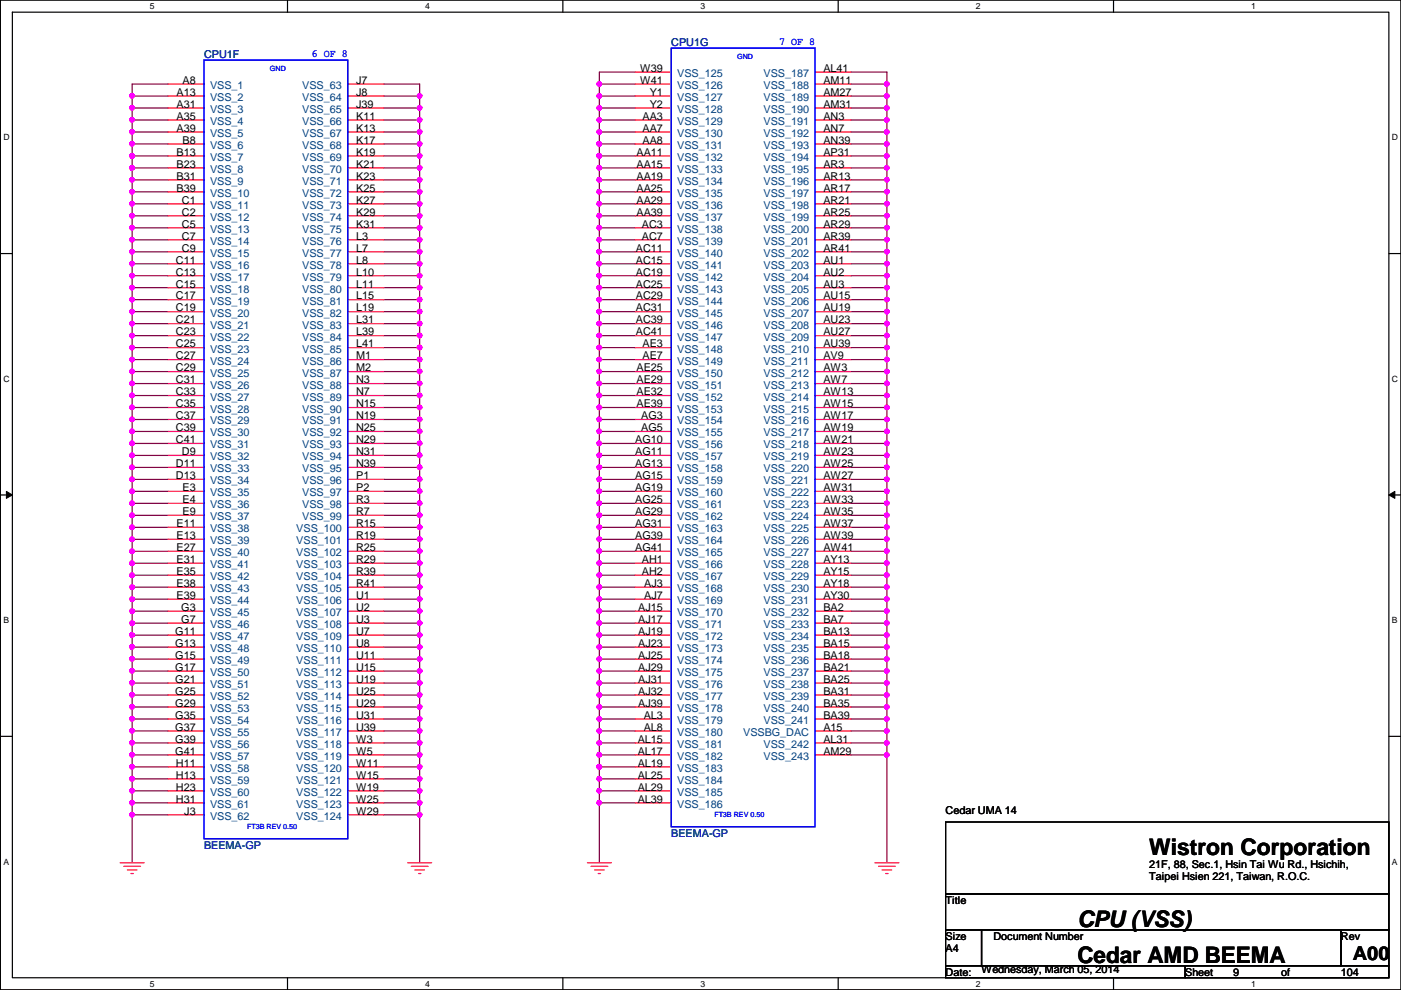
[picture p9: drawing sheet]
<svg xmlns="http://www.w3.org/2000/svg" width="297mm" height="210mm" viewBox="0 0 297 210" stroke-linecap="round" stroke-linejoin="round" font-family="sans-serif">
<defs><g id="words">
<g font-size="4.8">
<text x="243.7" y="181.3">Wistron Corporation</text>
<text x="228.4" y="196.5">CPU (VSS)</text>
<text x="228.4" y="204.2">Cedar AMD BEEMA</text>
</g>
<text font-size="4.1" x="286.8" y="203.5">A00</text>
<g font-size="2.3" fill="#000080">
<text x="142.3" y="9.7">CPU1G</text>
<text x="43.3" y="12.3">CPU1F</text>
<text x="43.3" y="179.9">BEEMA-GP</text>
<text x="142.3" y="177.4">BEEMA-GP</text>
</g>
<g font-size="2.3" fill="#00f">
<text x="165.2" y="9.5">7 OF 8</text>
<text x="66.1" y="12.1">6 OF 8</text>
</g>
<g font-size="2.3">
<text x="38.7" y="17.8">A8</text>
<text x="75.5" y="17.8">J7</text>
<text x="135.7" y="17.8">W41</text>
<text x="135.7" y="15.2">W39</text>
<text x="174.6" y="17.8">AM11</text>
<text x="174.6" y="15.2">AL41</text>
<text x="37.4" y="22.9">A31</text>
<text x="37.4" y="20.3">A13</text>
<text x="75.5" y="22.9">J39</text>
<text x="75.5" y="20.3">J8</text>
<text x="137.8" y="22.9">Y2</text>
<text x="137.8" y="20.3">Y1</text>
<text x="174.6" y="22.9">AM31</text>
<text x="174.6" y="20.3">AM27</text>
<text x="37.4" y="27.9">A39</text>
<text x="37.4" y="25.4">A35</text>
<text x="75.5" y="27.9">K13</text>
<text x="75.5" y="25.4">K11</text>
<text x="136.2" y="27.9">AA7</text>
<text x="136.2" y="25.4">AA3</text>
<text x="174.6" y="27.9">AN7</text>
<text x="174.6" y="25.4">AN3</text>
<text x="37.4" y="35.6">B23</text>
<text x="37.4" y="33">B13</text>
<text x="38.7" y="30.5">B8</text>
<text x="75.5" y="35.6">K21</text>
<text x="75.5" y="33">K19</text>
<text x="75.5" y="30.5">K17</text>
<text x="135" y="35.6">AA15</text>
<text x="135" y="33">AA11</text>
<text x="136.2" y="30.5">AA8</text>
<text x="174.6" y="35.6">AR3</text>
<text x="174.6" y="33">AP31</text>
<text x="174.6" y="30.5">AN39</text>
<text x="37.4" y="40.6">B39</text>
<text x="37.4" y="38.1">B31</text>
<text x="75.5" y="40.6">K25</text>
<text x="75.5" y="38.1">K23</text>
<text x="135" y="40.6">AA25</text>
<text x="135" y="38.1">AA19</text>
<text x="174.6" y="40.6">AR17</text>
<text x="174.6" y="38.1">AR13</text>
<text x="38.6" y="45.7">C2</text>
<text x="38.6" y="43.2">C1</text>
<text x="75.5" y="45.7">K29</text>
<text x="75.5" y="43.2">K27</text>
<text x="135" y="45.7">AA39</text>
<text x="135" y="43.2">AA29</text>
<text x="174.6" y="45.7">AR25</text>
<text x="174.6" y="43.2">AR21</text>
<text x="38.6" y="53.3">C9</text>
<text x="38.6" y="50.8">C7</text>
<text x="38.6" y="48.3">C5</text>
<text x="75.5" y="53.3">L7</text>
<text x="75.5" y="50.8">L3</text>
<text x="75.5" y="48.3">K31</text>
<text x="134.8" y="53.3">AC11</text>
<text x="136.1" y="50.8">AC7</text>
<text x="136.1" y="48.3">AC3</text>
<text x="174.6" y="53.3">AR41</text>
<text x="174.6" y="50.8">AR39</text>
<text x="174.6" y="48.3">AR29</text>
<text x="37.3" y="58.4">C13</text>
<text x="37.3" y="55.9">C11</text>
<text x="75.5" y="58.4">L10</text>
<text x="75.5" y="55.9">L8</text>
<text x="134.8" y="58.4">AC19</text>
<text x="134.8" y="55.9">AC15</text>
<text x="174.6" y="58.4">AU2</text>
<text x="174.6" y="55.9">AU1</text>
<text x="37.3" y="63.5">C17</text>
<text x="37.3" y="61">C15</text>
<text x="75.5" y="63.5">L15</text>
<text x="75.5" y="61">L11</text>
<text x="134.8" y="63.5">AC29</text>
<text x="134.8" y="61">AC25</text>
<text x="174.6" y="63.5">AU15</text>
<text x="174.6" y="61">AU3</text>
<text x="37.3" y="71.1">C23</text>
<text x="37.3" y="68.6">C21</text>
<text x="37.3" y="66">C19</text>
<text x="75.5" y="71.1">L39</text>
<text x="75.5" y="68.6">L31</text>
<text x="75.5" y="66">L19</text>
<text x="134.8" y="71.1">AC41</text>
<text x="134.8" y="68.6">AC39</text>
<text x="134.8" y="66">AC31</text>
<text x="174.6" y="71.1">AU27</text>
<text x="174.6" y="68.6">AU23</text>
<text x="174.6" y="66">AU19</text>
<text x="37.3" y="76.2">C27</text>
<text x="37.3" y="73.7">C25</text>
<text x="75.5" y="76.2">M1</text>
<text x="75.5" y="73.7">L41</text>
<text x="136.2" y="76.2">AE7</text>
<text x="136.2" y="73.7">AE3</text>
<text x="174.6" y="76.2">AV9</text>
<text x="174.6" y="73.7">AU39</text>
<text x="37.3" y="83.8">C33</text>
<text x="37.3" y="81.3">C31</text>
<text x="37.3" y="78.7">C29</text>
<text x="75.5" y="83.8">N7</text>
<text x="75.5" y="81.3">N3</text>
<text x="75.5" y="78.7">M2</text>
<text x="135" y="83.8">AE32</text>
<text x="135" y="81.3">AE29</text>
<text x="135" y="78.7">AE25</text>
<text x="174.6" y="83.8">AW13</text>
<text x="174.6" y="81.3">AW7</text>
<text x="174.6" y="78.7">AW3</text>
<text x="37.3" y="88.9">C37</text>
<text x="37.3" y="86.4">C35</text>
<text x="75.5" y="88.9">N19</text>
<text x="75.5" y="86.4">N15</text>
<text x="135" y="86.4">AE39</text>
<text x="136" y="88.9">AG3</text>
<text x="174.6" y="88.9">AW17</text>
<text x="174.6" y="86.4">AW15</text>
<text x="37.3" y="94">C41</text>
<text x="37.3" y="91.4">C39</text>
<text x="75.5" y="94">N29</text>
<text x="75.5" y="91.4">N25</text>
<text x="134.7" y="94">AG10</text>
<text x="136" y="91.4">AG5</text>
<text x="174.6" y="94">AW21</text>
<text x="174.6" y="91.4">AW19</text>
<text x="37.3" y="101.6">D13</text>
<text x="37.3" y="99.1">D11</text>
<text x="38.6" y="96.5">D9</text>
<text x="75.5" y="101.6">P1</text>
<text x="75.5" y="99.1">N39</text>
<text x="75.5" y="96.5">N31</text>
<text x="134.7" y="101.6">AG15</text>
<text x="134.7" y="99.1">AG13</text>
<text x="134.7" y="96.5">AG11</text>
<text x="174.6" y="101.6">AW27</text>
<text x="174.6" y="99.1">AW25</text>
<text x="174.6" y="96.5">AW23</text>
<text x="38.7" y="106.7">E4</text>
<text x="38.7" y="104.1">E3</text>
<text x="75.5" y="106.7">R3</text>
<text x="75.5" y="104.1">P2</text>
<text x="134.7" y="106.7">AG25</text>
<text x="134.7" y="104.1">AG19</text>
<text x="174.6" y="106.7">AW33</text>
<text x="174.6" y="104.1">AW31</text>
<text x="37.4" y="111.8">E11</text>
<text x="38.7" y="109.2">E9</text>
<text x="75.5" y="111.8">R15</text>
<text x="75.5" y="109.2">R7</text>
<text x="134.7" y="111.8">AG31</text>
<text x="134.7" y="109.2">AG29</text>
<text x="174.6" y="111.8">AW37</text>
<text x="174.6" y="109.2">AW35</text>
<text x="37.4" y="119.4">E31</text>
<text x="37.4" y="116.8">E27</text>
<text x="37.4" y="114.3">E13</text>
<text x="75.5" y="119.4">R29</text>
<text x="75.5" y="116.8">R25</text>
<text x="75.5" y="114.3">R19</text>
<text x="134.7" y="116.8">AG41</text>
<text x="134.7" y="114.3">AG39</text>
<text x="136.1" y="119.4">AH1</text>
<text x="174.6" y="119.4">AY13</text>
<text x="174.6" y="116.8">AW41</text>
<text x="174.6" y="114.3">AW39</text>
<text x="37.4" y="124.5">E38</text>
<text x="37.4" y="121.9">E35</text>
<text x="75.5" y="124.5">R41</text>
<text x="75.5" y="121.9">R39</text>
<text x="136.1" y="121.9">AH2</text>
<text x="136.6" y="124.5">AJ3</text>
<text x="174.6" y="124.5">AY18</text>
<text x="174.6" y="121.9">AY15</text>
<text x="37.4" y="127">E39</text>
<text x="38.4" y="129.5">G3</text>
<text x="75.5" y="129.5">U2</text>
<text x="75.5" y="127">U1</text>
<text x="135.3" y="129.5">AJ15</text>
<text x="136.6" y="127">AJ7</text>
<text x="174.6" y="129.5">BA2</text>
<text x="174.6" y="127">AY30</text>
<text x="37.2" y="137.2">G13</text>
<text x="37.2" y="134.6">G11</text>
<text x="38.4" y="132.1">G7</text>
<text x="75.5" y="137.2">U8</text>
<text x="75.5" y="134.6">U7</text>
<text x="75.5" y="132.1">U3</text>
<text x="135.3" y="137.2">AJ23</text>
<text x="135.3" y="134.6">AJ19</text>
<text x="135.3" y="132.1">AJ17</text>
<text x="174.6" y="137.2">BA15</text>
<text x="174.6" y="134.6">BA13</text>
<text x="174.6" y="132.1">BA7</text>
<text x="37.2" y="142.2">G17</text>
<text x="37.2" y="139.7">G15</text>
<text x="75.5" y="142.2">U15</text>
<text x="75.5" y="139.7">U11</text>
<text x="135.3" y="142.2">AJ29</text>
<text x="135.3" y="139.7">AJ25</text>
<text x="174.6" y="142.2">BA21</text>
<text x="174.6" y="139.7">BA18</text>
<text x="37.2" y="149.9">G29</text>
<text x="37.2" y="147.3">G25</text>
<text x="37.2" y="144.8">G21</text>
<text x="75.5" y="149.9">U29</text>
<text x="75.5" y="147.3">U25</text>
<text x="75.5" y="144.8">U19</text>
<text x="135.3" y="149.9">AJ39</text>
<text x="135.3" y="147.3">AJ32</text>
<text x="135.3" y="144.8">AJ31</text>
<text x="174.6" y="149.9">BA35</text>
<text x="174.6" y="147.3">BA31</text>
<text x="174.6" y="144.8">BA25</text>
<text x="37.2" y="154.9">G37</text>
<text x="37.2" y="152.4">G35</text>
<text x="75.5" y="154.9">U39</text>
<text x="75.5" y="152.4">U31</text>
<text x="136.5" y="154.9">AL8</text>
<text x="136.5" y="152.4">AL3</text>
<text x="174.6" y="152.4">BA39</text>
<text x="174.6" y="154.9">A15</text>
<text x="37.2" y="160">G41</text>
<text x="37.2" y="157.5">G39</text>
<text x="75.5" y="160">W5</text>
<text x="75.5" y="157.5">W3</text>
<text x="135.2" y="160">AL17</text>
<text x="135.2" y="157.5">AL15</text>
<text x="174.6" y="160">AM29</text>
<text x="174.6" y="157.5">AL31</text>
<text x="37.3" y="167.6">H23</text>
<text x="37.3" y="165.1">H13</text>
<text x="37.3" y="162.6">H11</text>
<text x="75.5" y="167.6">W19</text>
<text x="75.5" y="165.1">W15</text>
<text x="75.5" y="162.6">W11</text>
<text x="135.2" y="167.6">AL29</text>
<text x="135.2" y="165.1">AL25</text>
<text x="135.2" y="162.6">AL19</text>
<text x="37.3" y="170.2">H31</text>
<text x="39.1" y="172.7">J3</text>
<text x="75.5" y="172.7">W29</text>
<text x="75.5" y="170.2">W25</text>
<text x="135.2" y="170.2">AL39</text>
<text x="200.5" y="172.6">Cedar UMA 14</text>
<text x="243.7" y="184">21F, 88, Sec.1, Hsin Tai Wu Rd., Hsichih,</text>
<text x="200.5" y="191.6">Title</text>
<text x="243.7" y="186.6">Taipei Hsien 221, Taiwan, R.O.C.</text>
<text x="200.5" y="199.2">Size</text>
<text x="200.5" y="201.8">A4</text>
<text x="210.6" y="199.2">Document Number</text>
<text x="284.3" y="199.2">Rev</text>
<text x="200.5" y="206.8">Date:</text>
<text x="208.1" y="206.3">Wednesday, March 05, 2014</text>
<text x="251.3" y="206.8">Sheet</text>
<text x="261.4" y="206.8">9</text>
<text x="271.6" y="206.8">of</text>
<text x="284.3" y="206.8">104</text>
</g>
<g font-size="2.3" fill="#004080">
<text x="143.6" y="16.3">VSS_125</text>
<text x="161.9" y="16.3">VSS_187</text>
<text x="44.5" y="24">VSS_3</text>
<text x="44.5" y="21.4">VSS_2</text>
<text x="44.5" y="18.9">VSS_1</text>
<text x="64.1" y="24">VSS_65</text>
<text x="64.1" y="21.4">VSS_64</text>
<text x="64.1" y="18.9">VSS_63</text>
<text x="143.6" y="24">VSS_128</text>
<text x="143.6" y="21.4">VSS_127</text>
<text x="143.6" y="18.9">VSS_126</text>
<text x="161.9" y="24">VSS_190</text>
<text x="161.9" y="21.4">VSS_189</text>
<text x="161.9" y="18.9">VSS_188</text>
<text x="44.5" y="29">VSS_5</text>
<text x="44.5" y="26.5">VSS_4</text>
<text x="64.1" y="29">VSS_67</text>
<text x="64.1" y="26.5">VSS_66</text>
<text x="143.6" y="29">VSS_130</text>
<text x="143.6" y="26.5">VSS_129</text>
<text x="161.9" y="29">VSS_192</text>
<text x="161.9" y="26.5">VSS_191</text>
<text x="44.5" y="34.1">VSS_7</text>
<text x="44.5" y="31.6">VSS_6</text>
<text x="64.1" y="34.1">VSS_69</text>
<text x="64.1" y="31.6">VSS_68</text>
<text x="143.6" y="34.1">VSS_132</text>
<text x="143.6" y="31.6">VSS_131</text>
<text x="161.9" y="34.1">VSS_194</text>
<text x="161.9" y="31.6">VSS_193</text>
<text x="44.5" y="41.7">VSS_10</text>
<text x="44.5" y="39.2">VSS_9</text>
<text x="44.5" y="36.7">VSS_8</text>
<text x="64.1" y="41.7">VSS_72</text>
<text x="64.1" y="39.2">VSS_71</text>
<text x="64.1" y="36.7">VSS_70</text>
<text x="143.6" y="41.7">VSS_135</text>
<text x="143.6" y="39.2">VSS_134</text>
<text x="143.6" y="36.7">VSS_133</text>
<text x="161.9" y="41.7">VSS_197</text>
<text x="161.9" y="39.2">VSS_196</text>
<text x="161.9" y="36.7">VSS_195</text>
<text x="44.5" y="46.8">VSS_12</text>
<text x="44.5" y="44.3">VSS_11</text>
<text x="64.1" y="46.8">VSS_74</text>
<text x="64.1" y="44.3">VSS_73</text>
<text x="143.6" y="46.8">VSS_137</text>
<text x="143.6" y="44.3">VSS_136</text>
<text x="161.9" y="46.8">VSS_199</text>
<text x="161.9" y="44.3">VSS_198</text>
<text x="44.5" y="51.9">VSS_14</text>
<text x="44.5" y="49.4">VSS_13</text>
<text x="64.1" y="51.9">VSS_76</text>
<text x="64.1" y="49.4">VSS_75</text>
<text x="143.6" y="51.9">VSS_139</text>
<text x="143.6" y="49.4">VSS_138</text>
<text x="161.9" y="51.9">VSS_201</text>
<text x="161.9" y="49.4">VSS_200</text>
<text x="44.5" y="59.5">VSS_17</text>
<text x="44.5" y="57">VSS_16</text>
<text x="44.5" y="54.4">VSS_15</text>
<text x="64.1" y="59.5">VSS_79</text>
<text x="64.1" y="57">VSS_78</text>
<text x="64.1" y="54.4">VSS_77</text>
<text x="143.6" y="59.5">VSS_142</text>
<text x="143.6" y="57">VSS_141</text>
<text x="143.6" y="54.4">VSS_140</text>
<text x="161.9" y="59.5">VSS_204</text>
<text x="161.9" y="57">VSS_203</text>
<text x="161.9" y="54.4">VSS_202</text>
<text x="44.5" y="64.6">VSS_19</text>
<text x="44.5" y="62.1">VSS_18</text>
<text x="64.1" y="64.6">VSS_81</text>
<text x="64.1" y="62.1">VSS_80</text>
<text x="143.6" y="64.6">VSS_144</text>
<text x="143.6" y="62.1">VSS_143</text>
<text x="161.9" y="64.6">VSS_206</text>
<text x="161.9" y="62.1">VSS_205</text>
<text x="44.5" y="69.7">VSS_21</text>
<text x="44.5" y="67.1">VSS_20</text>
<text x="64.1" y="69.7">VSS_83</text>
<text x="64.1" y="67.1">VSS_82</text>
<text x="143.6" y="69.7">VSS_146</text>
<text x="143.6" y="67.1">VSS_145</text>
<text x="161.9" y="69.7">VSS_208</text>
<text x="161.9" y="67.1">VSS_207</text>
<text x="44.5" y="77.3">VSS_24</text>
<text x="44.5" y="74.8">VSS_23</text>
<text x="44.5" y="72.2">VSS_22</text>
<text x="64.1" y="77.3">VSS_86</text>
<text x="64.1" y="74.8">VSS_85</text>
<text x="64.1" y="72.2">VSS_84</text>
<text x="143.6" y="77.3">VSS_149</text>
<text x="143.6" y="74.8">VSS_148</text>
<text x="143.6" y="72.2">VSS_147</text>
<text x="161.9" y="77.3">VSS_211</text>
<text x="161.9" y="74.8">VSS_210</text>
<text x="161.9" y="72.2">VSS_209</text>
<text x="44.5" y="82.4">VSS_26</text>
<text x="44.5" y="79.8">VSS_25</text>
<text x="64.1" y="82.4">VSS_88</text>
<text x="64.1" y="79.8">VSS_87</text>
<text x="143.6" y="82.4">VSS_151</text>
<text x="143.6" y="79.8">VSS_150</text>
<text x="161.9" y="82.4">VSS_213</text>
<text x="161.9" y="79.8">VSS_212</text>
<text x="44.5" y="87.5">VSS_28</text>
<text x="44.5" y="84.9">VSS_27</text>
<text x="64.1" y="87.5">VSS_90</text>
<text x="64.1" y="84.9">VSS_89</text>
<text x="143.6" y="87.5">VSS_153</text>
<text x="143.6" y="84.9">VSS_152</text>
<text x="161.9" y="87.5">VSS_215</text>
<text x="161.9" y="84.9">VSS_214</text>
<text x="44.5" y="95.1">VSS_31</text>
<text x="44.5" y="92.5">VSS_30</text>
<text x="44.5" y="90">VSS_29</text>
<text x="64.1" y="95.1">VSS_93</text>
<text x="64.1" y="92.5">VSS_92</text>
<text x="64.1" y="90">VSS_91</text>
<text x="143.6" y="95.1">VSS_156</text>
<text x="143.6" y="92.5">VSS_155</text>
<text x="143.6" y="90">VSS_154</text>
<text x="161.9" y="95.1">VSS_218</text>
<text x="161.9" y="92.5">VSS_217</text>
<text x="161.9" y="90">VSS_216</text>
<text x="44.5" y="100.2">VSS_33</text>
<text x="44.5" y="97.6">VSS_32</text>
<text x="64.1" y="100.2">VSS_95</text>
<text x="64.1" y="97.6">VSS_94</text>
<text x="143.6" y="100.2">VSS_158</text>
<text x="143.6" y="97.6">VSS_157</text>
<text x="161.9" y="100.2">VSS_220</text>
<text x="161.9" y="97.6">VSS_219</text>
<text x="44.5" y="107.8">VSS_36</text>
<text x="44.5" y="105.2">VSS_35</text>
<text x="44.5" y="102.7">VSS_34</text>
<text x="64.1" y="107.8">VSS_98</text>
<text x="64.1" y="105.2">VSS_97</text>
<text x="64.1" y="102.7">VSS_96</text>
<text x="143.6" y="107.8">VSS_161</text>
<text x="143.6" y="105.2">VSS_160</text>
<text x="143.6" y="102.7">VSS_159</text>
<text x="161.9" y="107.8">VSS_223</text>
<text x="161.9" y="105.2">VSS_222</text>
<text x="161.9" y="102.7">VSS_221</text>
<text x="44.5" y="112.9">VSS_38</text>
<text x="44.5" y="110.3">VSS_37</text>
<text x="62.8" y="112.9">VSS_100</text>
<text x="64.1" y="110.3">VSS_99</text>
<text x="143.6" y="112.9">VSS_163</text>
<text x="143.6" y="110.3">VSS_162</text>
<text x="161.9" y="112.9">VSS_225</text>
<text x="161.9" y="110.3">VSS_224</text>
<text x="44.5" y="117.9">VSS_40</text>
<text x="44.5" y="115.4">VSS_39</text>
<text x="62.8" y="117.9">VSS_102</text>
<text x="62.8" y="115.4">VSS_101</text>
<text x="143.6" y="117.9">VSS_165</text>
<text x="143.6" y="115.4">VSS_164</text>
<text x="161.9" y="117.9">VSS_227</text>
<text x="161.9" y="115.4">VSS_226</text>
<text x="44.5" y="125.6">VSS_43</text>
<text x="44.5" y="123">VSS_42</text>
<text x="44.5" y="120.5">VSS_41</text>
<text x="62.8" y="125.6">VSS_105</text>
<text x="62.8" y="123">VSS_104</text>
<text x="62.8" y="120.5">VSS_103</text>
<text x="143.6" y="125.6">VSS_168</text>
<text x="143.6" y="123">VSS_167</text>
<text x="143.6" y="120.5">VSS_166</text>
<text x="161.9" y="125.6">VSS_230</text>
<text x="161.9" y="123">VSS_229</text>
<text x="161.9" y="120.5">VSS_228</text>
<text x="44.5" y="130.6">VSS_45</text>
<text x="44.5" y="128.1">VSS_44</text>
<text x="62.8" y="130.6">VSS_107</text>
<text x="62.8" y="128.1">VSS_106</text>
<text x="143.6" y="130.6">VSS_170</text>
<text x="143.6" y="128.1">VSS_169</text>
<text x="161.9" y="130.6">VSS_232</text>
<text x="161.9" y="128.1">VSS_231</text>
<text x="44.5" y="135.7">VSS_47</text>
<text x="44.5" y="133.2">VSS_46</text>
<text x="62.8" y="135.7">VSS_109</text>
<text x="62.8" y="133.2">VSS_108</text>
<text x="143.6" y="135.7">VSS_172</text>
<text x="143.6" y="133.2">VSS_171</text>
<text x="161.9" y="135.7">VSS_234</text>
<text x="161.9" y="133.2">VSS_233</text>
<text x="44.5" y="143.3">VSS_50</text>
<text x="44.5" y="140.8">VSS_49</text>
<text x="44.5" y="138.3">VSS_48</text>
<text x="62.8" y="143.3">VSS_112</text>
<text x="62.8" y="140.8">VSS_111</text>
<text x="62.8" y="138.3">VSS_110</text>
<text x="143.6" y="143.3">VSS_175</text>
<text x="143.6" y="140.8">VSS_174</text>
<text x="143.6" y="138.3">VSS_173</text>
<text x="161.9" y="143.3">VSS_237</text>
<text x="161.9" y="140.8">VSS_236</text>
<text x="161.9" y="138.3">VSS_235</text>
<text x="44.5" y="148.4">VSS_52</text>
<text x="44.5" y="145.9">VSS_51</text>
<text x="62.8" y="148.4">VSS_114</text>
<text x="62.8" y="145.9">VSS_113</text>
<text x="143.6" y="148.4">VSS_177</text>
<text x="143.6" y="145.9">VSS_176</text>
<text x="161.9" y="148.4">VSS_239</text>
<text x="161.9" y="145.9">VSS_238</text>
<text x="44.5" y="153.5">VSS_54</text>
<text x="44.5" y="151">VSS_53</text>
<text x="62.8" y="153.5">VSS_116</text>
<text x="62.8" y="151">VSS_115</text>
<text x="143.6" y="153.5">VSS_179</text>
<text x="143.6" y="151">VSS_178</text>
<text x="161.9" y="153.5">VSS_241</text>
<text x="161.9" y="151">VSS_240</text>
<text x="44.5" y="161.1">VSS_57</text>
<text x="44.5" y="158.6">VSS_56</text>
<text x="44.5" y="156">VSS_55</text>
<text x="62.8" y="161.1">VSS_119</text>
<text x="62.8" y="158.6">VSS_118</text>
<text x="62.8" y="156">VSS_117</text>
<text x="143.6" y="161.1">VSS_182</text>
<text x="143.6" y="158.6">VSS_181</text>
<text x="143.6" y="156">VSS_180</text>
<text x="157.6" y="156">VSSBG_DAC</text>
<text x="161.9" y="161.1">VSS_243</text>
<text x="161.9" y="158.6">VSS_242</text>
<text x="44.5" y="166.2">VSS_59</text>
<text x="44.5" y="163.7">VSS_58</text>
<text x="62.8" y="166.2">VSS_121</text>
<text x="62.8" y="163.7">VSS_120</text>
<text x="143.6" y="166.2">VSS_184</text>
<text x="143.6" y="163.7">VSS_183</text>
<text x="44.5" y="173.8">VSS_62</text>
<text x="44.5" y="171.3">VSS_61</text>
<text x="44.5" y="168.7">VSS_60</text>
<text x="62.8" y="173.8">VSS_124</text>
<text x="62.8" y="171.3">VSS_123</text>
<text x="62.8" y="168.7">VSS_122</text>
<text x="143.6" y="171.3">VSS_186</text>
<text x="143.6" y="168.7">VSS_185</text>
</g>
<g font-size="1.8">
<text x="31.8" y="1.9">5</text>
<text x="90.1" y="1.9">4</text>
<text x="148.5" y="1.9">3</text>
<text x="206.9" y="1.9">2</text>
<text x="265.3" y="1.9">1</text>
<text x=".7" y="29.8">D</text>
<text x="295.1" y="29.8">D</text>
<text x=".7" y="80.9">C</text>
<text x="295.1" y="80.9">C</text>
<text x=".7" y="132.1">B</text>
<text x="295.1" y="132.1">B</text>
<text x=".7" y="183.3">A</text>
<text x="295.1" y="183.3">A</text>
<text x="31.8" y="209.2">5</text>
<text x="90.1" y="209.2">4</text>
<text x="148.5" y="209.2">3</text>
<text x="206.9" y="209.2">2</text>
<text x="265.3" y="209.2">1</text>
</g>
<g font-size="1.5" fill="#00f">
<text x="57.2" y="15.2">GND</text>
<text x="156.3" y="12.6">GND</text>
<text x="151.5" y="173.1">FT3B REV 0.50</text>
<text x="52.4" y="175.7">FT3B REV 0.50</text>
</g>
</g></defs>
<path d="M.1 0h296.9v209.8h-296.9zM2.6 2.6h291.9v204.7h-291.9z" fill="none" stroke="#000" stroke-width=".25"/>
<g fill="#fff">
<path d="M31.8 .3h1v2h-1z"/>
<path d="M31.8 207.6h1v1.9h-1z"/>
</g>
<path d="M61 0v2.6M61 207.3v2.5" fill="none" stroke="#000" stroke-width=".25"/>
<g fill="#fff">
<path d="M90.1 .3h1v2h-1z"/>
<path d="M90.1 207.6h1v1.9h-1z"/>
</g>
<path d="M119.3 0v2.6M119.3 207.3v2.5" fill="none" stroke="#000" stroke-width=".25"/>
<g fill="#fff">
<path d="M148.5 .3h1v2h-1z"/>
<path d="M148.5 207.6h1v1.9h-1z"/>
</g>
<path d="M177.7 0v2.6M177.7 207.3v2.5" fill="none" stroke="#000" stroke-width=".25"/>
<g fill="#fff">
<path d="M206.9 .3h1v2h-1z"/>
<path d="M206.9 207.6h1v1.9h-1z"/>
</g>
<path d="M236.1 0v2.6M236.1 207.3v2.5" fill="none" stroke="#000" stroke-width=".25"/>
<g fill="#fff">
<path d="M265.3 .3h.9v2h-.9z"/>
<path d="M265.3 207.6h.9v1.9h-.9z"/>
<path d="M.7 28.2h1.3v1.9h-1.3z"/>
<path d="M295.1 28.2h1.3v1.9h-1.3z"/>
<path d="M.7 79.3h1.3v2h-1.3z"/>
<path d="M295.1 79.3h1.3v2h-1.3z"/>
</g>
<path d="M.1 53.8h2.5M294.5 53.8h2.5" fill="none" stroke="#000" stroke-width=".25"/>
<g fill="#fff">
<path d="M.7 130.5h1.2v2h-1.2z"/>
<path d="M295.1 130.5h1.2v2h-1.2z"/>
</g>
<path d="M.1 104.9h2.5M294.5 104.9h2.5" fill="none" stroke="#000" stroke-width=".25"/>
<path d="M1.4 104.2l1.2 .7-1.2 .8zM294.5 104.9l1.2-.7v1.5z" fill="#000"/>
<path d="M1.4 104.2l1.2 .7-1.2 .8zM294.5 104.9l1.2-.7v1.5z" fill="none" stroke="#000" stroke-width=".21"/>
<g fill="#fff">
<path d="M.7 181.7h1.2v2h-1.2z"/>
<path d="M295.1 181.7h1.2v2h-1.2z"/>
</g>
<path d="M.1 156.1h2.5M294.5 156.1h2.5" fill="none" stroke="#000" stroke-width=".25"/>
<path d="M28 63.5v2.6h7.6M28 152.4h7.6" fill="none" stroke="#800040" stroke-width=".25"/>
<circle cx="28" cy="152.4" r=".49" fill="#f0f"/>
<circle cx="28" cy="152.4" r=".49" fill="none" stroke="#f0f" stroke-width=".25"/>
<path d="M28 149.9v2.5" fill="none" stroke="#800040" stroke-width=".25"/>
<circle cx="28" cy="149.9" r=".49" fill="#f0f"/>
<circle cx="28" cy="149.9" r=".49" fill="none" stroke="#f0f" stroke-width=".25"/>
<path d="M28 137.2v2.5h7.6" fill="none" stroke="#800040" stroke-width=".25"/>
<circle cx="28" cy="137.2" r=".49" fill="#f0f"/>
<circle cx="28" cy="137.2" r=".49" fill="none" stroke="#f0f" stroke-width=".25"/>
<path d="M28 157.5h7.6" fill="none" stroke="#800040" stroke-width=".25"/>
<circle cx="28" cy="157.5" r=".49" fill="#f0f"/>
<circle cx="28" cy="157.5" r=".49" fill="none" stroke="#f0f" stroke-width=".25"/>
<path d="M28 155v2.5" fill="none" stroke="#800040" stroke-width=".25"/>
<circle cx="28" cy="155" r=".49" fill="#f0f"/>
<circle cx="28" cy="155" r=".49" fill="none" stroke="#f0f" stroke-width=".25"/>
<path d="M28 139.7v2.6h7.6" fill="none" stroke="#800040" stroke-width=".25"/>
<circle cx="28" cy="139.7" r=".49" fill="#f0f"/>
<circle cx="28" cy="139.7" r=".49" fill="none" stroke="#f0f" stroke-width=".25"/>
<path d="M28 160.1h7.6" fill="none" stroke="#800040" stroke-width=".25"/>
<circle cx="28" cy="160" r=".49" fill="#f0f"/>
<circle cx="28" cy="160" r=".49" fill="none" stroke="#f0f" stroke-width=".25"/>
<path d="M28 17.8v2.6h7.6M28 33.1h7.6M28 152.4v2.6h7.6M28 157.5v2.6" fill="none" stroke="#800040" stroke-width=".25"/>
<circle cx="28" cy="33" r=".49" fill="#f0f"/>
<circle cx="28" cy="33" r=".49" fill="none" stroke="#f0f" stroke-width=".25"/>
<path d="M28 35.6h7.6" fill="none" stroke="#800040" stroke-width=".25"/>
<circle cx="28" cy="35.6" r=".49" fill="#f0f"/>
<circle cx="28" cy="35.6" r=".49" fill="none" stroke="#f0f" stroke-width=".25"/>
<path d="M28 86.4h7.6M28 96.6h7.6M28 88.9h7.6M28 91.5h7.6M28 94h7.6M28 81.3v2.6h7.6" fill="none" stroke="#800040" stroke-width=".25"/>
<circle cx="28" cy="81.3" r=".49" fill="#f0f"/>
<circle cx="28" cy="81.3" r=".49" fill="none" stroke="#f0f" stroke-width=".25"/>
<path d="M28 83.9v2.5" fill="none" stroke="#800040" stroke-width=".25"/>
<circle cx="28" cy="83.8" r=".49" fill="#f0f"/>
<circle cx="28" cy="83.8" r=".49" fill="none" stroke="#f0f" stroke-width=".25"/>
<path d="M28 88.9v2.6" fill="none" stroke="#800040" stroke-width=".25"/>
<circle cx="28" cy="88.9" r=".49" fill="#f0f"/>
<circle cx="28" cy="88.9" r=".49" fill="none" stroke="#f0f" stroke-width=".25"/>
<path d="M28 91.5v2.5" fill="none" stroke="#800040" stroke-width=".25"/>
<circle cx="28" cy="91.5" r=".49" fill="#f0f"/>
<circle cx="28" cy="91.5" r=".49" fill="none" stroke="#f0f" stroke-width=".25"/>
<path d="M28 86.4v2.5" fill="none" stroke="#800040" stroke-width=".25"/>
<circle cx="28" cy="86.4" r=".49" fill="#f0f"/>
<circle cx="28" cy="86.4" r=".49" fill="none" stroke="#f0f" stroke-width=".25"/>
<path d="M28 94v2.6" fill="none" stroke="#800040" stroke-width=".25"/>
<circle cx="28" cy="94" r=".49" fill="#f0f"/>
<circle cx="28" cy="94" r=".49" fill="none" stroke="#f0f" stroke-width=".25"/>
<path d="M28 25.4v2.6h7.6" fill="none" stroke="#800040" stroke-width=".25"/>
<circle cx="28" cy="25.4" r=".49" fill="#f0f"/>
<circle cx="28" cy="25.4" r=".49" fill="none" stroke="#f0f" stroke-width=".25"/>
<path d="M28 28v2.5h7.6" fill="none" stroke="#800040" stroke-width=".25"/>
<circle cx="28" cy="28" r=".49" fill="#f0f"/>
<circle cx="28" cy="28" r=".49" fill="none" stroke="#f0f" stroke-width=".25"/>
<path d="M28 20.4v2.5h7.6" fill="none" stroke="#800040" stroke-width=".25"/>
<circle cx="28" cy="20.3" r=".49" fill="#f0f"/>
<circle cx="28" cy="20.3" r=".49" fill="none" stroke="#f0f" stroke-width=".25"/>
<path d="M28 167.7h7.6" fill="none" stroke="#800040" stroke-width=".25"/>
<circle cx="28" cy="167.7" r=".49" fill="#f0f"/>
<circle cx="28" cy="167.7" r=".49" fill="none" stroke="#f0f" stroke-width=".25"/>
<path d="M28 162.6h7.6M28 165.1h7.6" fill="none" stroke="#800040" stroke-width=".25"/>
<circle cx="28" cy="165.1" r=".49" fill="#f0f"/>
<circle cx="28" cy="165.1" r=".49" fill="none" stroke="#f0f" stroke-width=".25"/>
<path d="M28 172.8h7.6M28 165.1v5.1h7.6" fill="none" stroke="#800040" stroke-width=".25"/>
<circle cx="28" cy="165.1" r=".49" fill="#f0f"/>
<circle cx="28" cy="165.1" r=".49" fill="none" stroke="#f0f" stroke-width=".25"/>
<path d="M28 170.2v2.6" fill="none" stroke="#800040" stroke-width=".25"/>
<circle cx="28" cy="170.2" r=".49" fill="#f0f"/>
<circle cx="28" cy="170.2" r=".49" fill="none" stroke="#f0f" stroke-width=".25"/>
<path d="M28 160.1v5" fill="none" stroke="#800040" stroke-width=".25"/>
<circle cx="28" cy="162.6" r=".49" fill="#f0f"/>
<circle cx="28" cy="162.6" r=".49" fill="none" stroke="#f0f" stroke-width=".25"/>
<path d="M28 38.1h7.6M28 45.8h7.6M28 40.7h7.6M28 43.2h7.6" fill="none" stroke="#800040" stroke-width=".25"/>
<circle cx="28" cy="43.2" r=".49" fill="#f0f"/>
<circle cx="28" cy="43.2" r=".49" fill="none" stroke="#f0f" stroke-width=".25"/>
<path d="M28 33.1v2.5" fill="none" stroke="#800040" stroke-width=".25"/>
<circle cx="28" cy="33" r=".49" fill="#f0f"/>
<circle cx="28" cy="33" r=".49" fill="none" stroke="#f0f" stroke-width=".25"/>
<path d="M28 30.5v2.6" fill="none" stroke="#800040" stroke-width=".25"/>
<circle cx="28" cy="30.5" r=".49" fill="#f0f"/>
<circle cx="28" cy="30.5" r=".49" fill="none" stroke="#f0f" stroke-width=".25"/>
<path d="M28 38.1v2.6" fill="none" stroke="#800040" stroke-width=".25"/>
<circle cx="28" cy="38.1" r=".49" fill="#f0f"/>
<circle cx="28" cy="38.1" r=".49" fill="none" stroke="#f0f" stroke-width=".25"/>
<path d="M28 35.6v2.5M28 43.2v2.6" fill="none" stroke="#800040" stroke-width=".25"/>
<circle cx="28" cy="35.6" r=".49" fill="#f0f"/>
<circle cx="28" cy="35.6" r=".49" fill="none" stroke="#f0f" stroke-width=".25"/>
<path d="M28 40.7v2.5" fill="none" stroke="#800040" stroke-width=".25"/>
<circle cx="28" cy="40.7" r=".49" fill="#f0f"/>
<circle cx="28" cy="40.7" r=".49" fill="none" stroke="#f0f" stroke-width=".25"/>
<path d="M28 99.1h7.6M28 101.6h7.6M28 111.8h7.6M28 104.2h7.6M28 106.7h7.6" fill="none" stroke="#800040" stroke-width=".25"/>
<circle cx="28" cy="106.7" r=".49" fill="#f0f"/>
<circle cx="28" cy="106.7" r=".49" fill="none" stroke="#f0f" stroke-width=".25"/>
<path d="M28 106.7v2.6h7.6M28 109.3v2.5" fill="none" stroke="#800040" stroke-width=".25"/>
<circle cx="28" cy="109.2" r=".49" fill="#f0f"/>
<circle cx="28" cy="109.2" r=".49" fill="none" stroke="#f0f" stroke-width=".25"/>
<path d="M28 101.6v2.6" fill="none" stroke="#800040" stroke-width=".25"/>
<circle cx="28" cy="101.6" r=".49" fill="#f0f"/>
<circle cx="28" cy="101.6" r=".49" fill="none" stroke="#f0f" stroke-width=".25"/>
<path d="M28 99.1v2.5" fill="none" stroke="#800040" stroke-width=".25"/>
<circle cx="28" cy="99.1" r=".49" fill="#f0f"/>
<circle cx="28" cy="99.1" r=".49" fill="none" stroke="#f0f" stroke-width=".25"/>
<path d="M28 104.2v2.5" fill="none" stroke="#800040" stroke-width=".25"/>
<circle cx="28" cy="104.2" r=".49" fill="#f0f"/>
<circle cx="28" cy="104.2" r=".49" fill="none" stroke="#f0f" stroke-width=".25"/>
<path d="M28 96.6v2.5" fill="none" stroke="#800040" stroke-width=".25"/>
<circle cx="28" cy="96.5" r=".49" fill="#f0f"/>
<circle cx="28" cy="96.5" r=".49" fill="none" stroke="#f0f" stroke-width=".25"/>
<path d="M28 17.8h7.6M28 63.5h7.6" fill="none" stroke="#800040" stroke-width=".25"/>
<circle cx="28" cy="63.5" r=".49" fill="#f0f"/>
<circle cx="28" cy="63.5" r=".49" fill="none" stroke="#f0f" stroke-width=".25"/>
<path d="M28 61v2.5" fill="none" stroke="#800040" stroke-width=".25"/>
<circle cx="28" cy="61" r=".49" fill="#f0f"/>
<circle cx="28" cy="61" r=".49" fill="none" stroke="#f0f" stroke-width=".25"/>
<path d="M28 22.9v2.5h7.6" fill="none" stroke="#800040" stroke-width=".25"/>
<circle cx="28" cy="22.9" r=".49" fill="#f0f"/>
<circle cx="28" cy="22.9" r=".49" fill="none" stroke="#f0f" stroke-width=".25"/>
<path d="M28 50.8h7.6" fill="none" stroke="#800040" stroke-width=".25"/>
<circle cx="28" cy="50.8" r=".49" fill="#f0f"/>
<circle cx="28" cy="50.8" r=".49" fill="none" stroke="#f0f" stroke-width=".25"/>
<path d="M28 53.4h7.6M28 55.9h7.6M28 58.5h7.6M28 45.8v2.5h7.6M28 61h7.6" fill="none" stroke="#800040" stroke-width=".25"/>
<circle cx="28" cy="45.7" r=".49" fill="#f0f"/>
<circle cx="28" cy="45.7" r=".49" fill="none" stroke="#f0f" stroke-width=".25"/>
<path d="M28 50.8v2.6M28 55.9v2.6" fill="none" stroke="#800040" stroke-width=".25"/>
<circle cx="28" cy="55.9" r=".49" fill="#f0f"/>
<circle cx="28" cy="55.9" r=".49" fill="none" stroke="#f0f" stroke-width=".25"/>
<path d="M28 53.4v2.5" fill="none" stroke="#800040" stroke-width=".25"/>
<circle cx="28" cy="53.4" r=".49" fill="#f0f"/>
<circle cx="28" cy="53.4" r=".49" fill="none" stroke="#f0f" stroke-width=".25"/>
<path d="M28 48.3v2.5" fill="none" stroke="#800040" stroke-width=".25"/>
<circle cx="28" cy="48.3" r=".49" fill="#f0f"/>
<circle cx="28" cy="48.3" r=".49" fill="none" stroke="#f0f" stroke-width=".25"/>
<path d="M28 58.5v2.5" fill="none" stroke="#800040" stroke-width=".25"/>
<circle cx="28" cy="58.4" r=".49" fill="#f0f"/>
<circle cx="28" cy="58.4" r=".49" fill="none" stroke="#f0f" stroke-width=".25"/>
<path d="M28 116.9h7.6M28 119.4h7.6M28 127h7.6" fill="none" stroke="#800040" stroke-width=".25"/>
<circle cx="28" cy="119.4" r=".49" fill="#f0f"/>
<circle cx="28" cy="119.4" r=".49" fill="none" stroke="#f0f" stroke-width=".25"/>
<path d="M28 114.3h7.6M28 122h7.6M28 124.5h7.6" fill="none" stroke="#800040" stroke-width=".25"/>
<circle cx="28" cy="124.5" r=".49" fill="#f0f"/>
<circle cx="28" cy="124.5" r=".49" fill="none" stroke="#f0f" stroke-width=".25"/>
<path d="M28 111.8v2.5M28 124.5v2.5" fill="none" stroke="#800040" stroke-width=".25"/>
<circle cx="28" cy="111.8" r=".49" fill="#f0f"/>
<circle cx="28" cy="111.8" r=".49" fill="none" stroke="#f0f" stroke-width=".25"/>
<path d="M28 114.3v2.6" fill="none" stroke="#800040" stroke-width=".25"/>
<circle cx="28" cy="114.3" r=".49" fill="#f0f"/>
<circle cx="28" cy="114.3" r=".49" fill="none" stroke="#f0f" stroke-width=".25"/>
<path d="M28 119.4v5.1" fill="none" stroke="#800040" stroke-width=".25"/>
<circle cx="28" cy="121.9" r=".49" fill="#f0f"/>
<circle cx="28" cy="121.9" r=".49" fill="none" stroke="#f0f" stroke-width=".25"/>
<path d="M28 116.9v2.5" fill="none" stroke="#800040" stroke-width=".25"/>
<circle cx="28" cy="116.9" r=".49" fill="#f0f"/>
<circle cx="28" cy="116.9" r=".49" fill="none" stroke="#f0f" stroke-width=".25"/>
<path d="M28 147.4v2.5h7.6" fill="none" stroke="#800040" stroke-width=".25"/>
<circle cx="28" cy="147.3" r=".49" fill="#f0f"/>
<circle cx="28" cy="147.3" r=".49" fill="none" stroke="#f0f" stroke-width=".25"/>
<path d="M28 71.2h7.6M28 73.7h7.6M28 76.2h7.6M28 78.8h7.6M28 66.1v2.5h7.6M28 81.3h7.6" fill="none" stroke="#800040" stroke-width=".25"/>
<circle cx="28" cy="66.1" r=".49" fill="#f0f"/>
<circle cx="28" cy="66.1" r=".49" fill="none" stroke="#f0f" stroke-width=".25"/>
<path d="M28 76.2v2.6" fill="none" stroke="#800040" stroke-width=".25"/>
<circle cx="28" cy="76.2" r=".49" fill="#f0f"/>
<circle cx="28" cy="76.2" r=".49" fill="none" stroke="#f0f" stroke-width=".25"/>
<path d="M28 73.7v2.5" fill="none" stroke="#800040" stroke-width=".25"/>
<circle cx="28" cy="73.7" r=".49" fill="#f0f"/>
<circle cx="28" cy="73.7" r=".49" fill="none" stroke="#f0f" stroke-width=".25"/>
<path d="M28 71.2v2.5" fill="none" stroke="#800040" stroke-width=".25"/>
<circle cx="28" cy="71.1" r=".49" fill="#f0f"/>
<circle cx="28" cy="71.1" r=".49" fill="none" stroke="#f0f" stroke-width=".25"/>
<path d="M28 78.8v2.5" fill="none" stroke="#800040" stroke-width=".25"/>
<circle cx="28" cy="78.8" r=".49" fill="#f0f"/>
<circle cx="28" cy="78.8" r=".49" fill="none" stroke="#f0f" stroke-width=".25"/>
<path d="M28 68.6v2.6" fill="none" stroke="#800040" stroke-width=".25"/>
<circle cx="28" cy="68.6" r=".49" fill="#f0f"/>
<circle cx="28" cy="68.6" r=".49" fill="none" stroke="#f0f" stroke-width=".25"/>
<path d="M28 132.1h7.6M28 129.6h7.6M35.6 134.7h-7.6v2.5h7.6M28 144.8h7.6" fill="none" stroke="#800040" stroke-width=".25"/>
<circle cx="28" cy="134.6" r=".49" fill="#f0f"/>
<circle cx="28" cy="134.6" r=".49" fill="none" stroke="#f0f" stroke-width=".25"/>
<path d="M28 132.1v2.6" fill="none" stroke="#800040" stroke-width=".25"/>
<circle cx="28" cy="132.1" r=".49" fill="#f0f"/>
<circle cx="28" cy="132.1" r=".49" fill="none" stroke="#f0f" stroke-width=".25"/>
<path d="M28 129.6v2.5" fill="none" stroke="#800040" stroke-width=".25"/>
<circle cx="28" cy="129.6" r=".49" fill="#f0f"/>
<circle cx="28" cy="129.6" r=".49" fill="none" stroke="#f0f" stroke-width=".25"/>
<path d="M28 142.3v2.5" fill="none" stroke="#800040" stroke-width=".25"/>
<circle cx="28" cy="142.3" r=".49" fill="#f0f"/>
<circle cx="28" cy="142.3" r=".49" fill="none" stroke="#f0f" stroke-width=".25"/>
<path d="M28 127v2.6" fill="none" stroke="#800040" stroke-width=".25"/>
<circle cx="28" cy="127" r=".49" fill="#f0f"/>
<circle cx="28" cy="127" r=".49" fill="none" stroke="#f0f" stroke-width=".25"/>
<path d="M28 144.8v2.6h7.6" fill="none" stroke="#800040" stroke-width=".25"/>
<circle cx="28" cy="144.8" r=".49" fill="#f0f"/>
<circle cx="28" cy="144.8" r=".49" fill="none" stroke="#f0f" stroke-width=".25"/>
<path d="M28 172.8v10.1" fill="none" stroke="#800040" stroke-width=".25"/>
<circle cx="28" cy="172.7" r=".49" fill="#f0f"/>
<circle cx="28" cy="172.7" r=".49" fill="none" stroke="#f0f" stroke-width=".25"/>
<path d="M81.4 149.9h7.6M81.4 152.4h7.6" fill="none" stroke="#800040" stroke-width=".25"/>
<circle cx="89" cy="152.4" r=".49" fill="#f0f"/>
<circle cx="89" cy="152.4" r=".49" fill="none" stroke="#f0f" stroke-width=".25"/>
<path d="M81.4 30.5h7.6v2.6M81.4 157.5h7.6" fill="none" stroke="#800040" stroke-width=".25"/>
<circle cx="89" cy="30.5" r=".49" fill="#f0f"/>
<circle cx="89" cy="30.5" r=".49" fill="none" stroke="#f0f" stroke-width=".25"/>
<path d="M81.4 78.8h7.6M81.4 91.5h7.6M81.4 83.9h7.6M81.4 94h7.6M81.4 86.4h7.6M81.4 101.6h7.6M81.4 104.2h7.6" fill="none" stroke="#800040" stroke-width=".25"/>
<circle cx="89" cy="86.4" r=".49" fill="#f0f"/>
<circle cx="89" cy="86.4" r=".49" fill="none" stroke="#f0f" stroke-width=".25"/>
<path d="M81.4 96.6h7.6M81.4 106.7h7.6" fill="none" stroke="#800040" stroke-width=".25"/>
<circle cx="89" cy="106.7" r=".49" fill="#f0f"/>
<circle cx="89" cy="106.7" r=".49" fill="none" stroke="#f0f" stroke-width=".25"/>
<path d="M81.4 81.3h7.6M81.4 88.9h7.6M81.4 99.1h7.6M89 91.5v2.5" fill="none" stroke="#800040" stroke-width=".25"/>
<circle cx="89" cy="91.5" r=".49" fill="#f0f"/>
<circle cx="89" cy="91.5" r=".49" fill="none" stroke="#f0f" stroke-width=".25"/>
<path d="M89 86.4v5.1" fill="none" stroke="#800040" stroke-width=".25"/>
<circle cx="89" cy="88.9" r=".49" fill="#f0f"/>
<circle cx="89" cy="88.9" r=".49" fill="none" stroke="#f0f" stroke-width=".25"/>
<path d="M89 96.6v2.5" fill="none" stroke="#800040" stroke-width=".25"/>
<circle cx="89" cy="96.5" r=".49" fill="#f0f"/>
<circle cx="89" cy="96.5" r=".49" fill="none" stroke="#f0f" stroke-width=".25"/>
<path d="M89 81.3v2.6" fill="none" stroke="#800040" stroke-width=".25"/>
<circle cx="89" cy="83.8" r=".49" fill="#f0f"/>
<circle cx="89" cy="83.8" r=".49" fill="none" stroke="#f0f" stroke-width=".25"/>
<circle cx="89" cy="81.3" r=".49" fill="#f0f"/>
<circle cx="89" cy="81.3" r=".49" fill="none" stroke="#f0f" stroke-width=".25"/>
<path d="M89 101.6v2.6" fill="none" stroke="#800040" stroke-width=".25"/>
<circle cx="89" cy="101.6" r=".49" fill="#f0f"/>
<circle cx="89" cy="101.6" r=".49" fill="none" stroke="#f0f" stroke-width=".25"/>
<path d="M89 99.1v2.5" fill="none" stroke="#800040" stroke-width=".25"/>
<circle cx="89" cy="99.1" r=".49" fill="#f0f"/>
<circle cx="89" cy="99.1" r=".49" fill="none" stroke="#f0f" stroke-width=".25"/>
<path d="M81.4 40.7h7.6v2.5" fill="none" stroke="#800040" stroke-width=".25"/>
<circle cx="89" cy="40.7" r=".49" fill="#f0f"/>
<circle cx="89" cy="40.7" r=".49" fill="none" stroke="#f0f" stroke-width=".25"/>
<path d="M81.4 17.8h7.6M81.4 22.9h7.6v2.5" fill="none" stroke="#800040" stroke-width=".25"/>
<circle cx="89" cy="22.9" r=".49" fill="#f0f"/>
<circle cx="89" cy="22.9" r=".49" fill="none" stroke="#f0f" stroke-width=".25"/>
<path d="M81.4 33.1h7.6v2.5" fill="none" stroke="#800040" stroke-width=".25"/>
<circle cx="89" cy="33" r=".49" fill="#f0f"/>
<circle cx="89" cy="33" r=".49" fill="none" stroke="#f0f" stroke-width=".25"/>
<path d="M81.4 109.3h7.6M81.4 114.3h7.6M81.4 116.9h7.6M81.4 111.8h7.6M81.4 119.4h7.6M81.4 122h7.6M81.4 129.6h7.6v2.5h-7.6M81.4 124.5h7.6M81.4 134.7h7.6M81.4 127h7.6" fill="none" stroke="#800040" stroke-width=".25"/>
<circle cx="89" cy="129.6" r=".49" fill="#f0f"/>
<circle cx="89" cy="129.6" r=".49" fill="none" stroke="#f0f" stroke-width=".25"/>
<path d="M89 116.9v2.5" fill="none" stroke="#800040" stroke-width=".25"/>
<circle cx="89" cy="116.9" r=".49" fill="#f0f"/>
<circle cx="89" cy="116.9" r=".49" fill="none" stroke="#f0f" stroke-width=".25"/>
<path d="M89 109.3v2.5" fill="none" stroke="#800040" stroke-width=".25"/>
<circle cx="89" cy="109.2" r=".49" fill="#f0f"/>
<circle cx="89" cy="109.2" r=".49" fill="none" stroke="#f0f" stroke-width=".25"/>
<path d="M89 127v2.6" fill="none" stroke="#800040" stroke-width=".25"/>
<circle cx="89" cy="127" r=".49" fill="#f0f"/>
<circle cx="89" cy="127" r=".49" fill="none" stroke="#f0f" stroke-width=".25"/>
<path d="M89 124.5v2.5" fill="none" stroke="#800040" stroke-width=".25"/>
<circle cx="89" cy="124.5" r=".49" fill="#f0f"/>
<circle cx="89" cy="124.5" r=".49" fill="none" stroke="#f0f" stroke-width=".25"/>
<path d="M81.4 43.2h7.6v2.6" fill="none" stroke="#800040" stroke-width=".25"/>
<circle cx="89" cy="43.2" r=".49" fill="#f0f"/>
<circle cx="89" cy="43.2" r=".49" fill="none" stroke="#f0f" stroke-width=".25"/>
<path d="M89 17.8v2.6M81.4 25.4h7.6v2.6M81.4 137.2h7.6M89 139.7v2.6" fill="none" stroke="#800040" stroke-width=".25"/>
<circle cx="89" cy="25.4" r=".49" fill="#f0f"/>
<circle cx="89" cy="25.4" r=".49" fill="none" stroke="#f0f" stroke-width=".25"/>
<path d="M81.4 35.6h7.6v2.5" fill="none" stroke="#800040" stroke-width=".25"/>
<circle cx="89" cy="35.6" r=".49" fill="#f0f"/>
<circle cx="89" cy="35.6" r=".49" fill="none" stroke="#f0f" stroke-width=".25"/>
<path d="M81.4 162.6h7.6M81.4 167.7h7.6v2.5h-7.6M81.4 165.1h7.6M81.4 172.8h7.6" fill="none" stroke="#800040" stroke-width=".25"/>
<circle cx="89" cy="167.7" r=".49" fill="#f0f"/>
<circle cx="89" cy="167.7" r=".49" fill="none" stroke="#f0f" stroke-width=".25"/>
<path d="M89 162.6v2.5" fill="none" stroke="#800040" stroke-width=".25"/>
<circle cx="89" cy="162.6" r=".49" fill="#f0f"/>
<circle cx="89" cy="162.6" r=".49" fill="none" stroke="#f0f" stroke-width=".25"/>
<path d="M89 165.1v2.6" fill="none" stroke="#800040" stroke-width=".25"/>
<circle cx="89" cy="165.1" r=".49" fill="#f0f"/>
<circle cx="89" cy="165.1" r=".49" fill="none" stroke="#f0f" stroke-width=".25"/>
<path d="M89 170.2v2.6" fill="none" stroke="#800040" stroke-width=".25"/>
<circle cx="89" cy="170.2" r=".49" fill="#f0f"/>
<circle cx="89" cy="170.2" r=".49" fill="none" stroke="#f0f" stroke-width=".25"/>
<path d="M81.4 20.4h7.6M81.4 28h7.6v2.5M81.4 45.8h7.6M81.4 155h7.6" fill="none" stroke="#800040" stroke-width=".25"/>
<circle cx="89" cy="28" r=".49" fill="#f0f"/>
<circle cx="89" cy="28" r=".49" fill="none" stroke="#f0f" stroke-width=".25"/>
<path d="M81.4 48.3h7.6M81.4 53.4h7.6M81.4 55.9h7.6M81.4 61h7.6M81.4 71.2h7.6M81.4 63.5h7.6M81.4 73.7h7.6M81.4 66.1h7.6" fill="none" stroke="#800040" stroke-width=".25"/>
<circle cx="89" cy="66.1" r=".49" fill="#f0f"/>
<circle cx="89" cy="66.1" r=".49" fill="none" stroke="#f0f" stroke-width=".25"/>
<path d="M81.4 50.8h7.6M81.4 76.2h7.6" fill="none" stroke="#800040" stroke-width=".25"/>
<circle cx="89" cy="50.8" r=".49" fill="#f0f"/>
<circle cx="89" cy="50.8" r=".49" fill="none" stroke="#f0f" stroke-width=".25"/>
<path d="M81.4 58.5h7.6M81.4 68.6h7.6M89 71.2v2.5" fill="none" stroke="#800040" stroke-width=".25"/>
<circle cx="89" cy="71.1" r=".49" fill="#f0f"/>
<circle cx="89" cy="71.1" r=".49" fill="none" stroke="#f0f" stroke-width=".25"/>
<path d="M89 58.5v2.5M89 66.1v2.5" fill="none" stroke="#800040" stroke-width=".25"/>
<circle cx="89" cy="58.4" r=".49" fill="#f0f"/>
<circle cx="89" cy="58.4" r=".49" fill="none" stroke="#f0f" stroke-width=".25"/>
<path d="M89 68.6v2.6" fill="none" stroke="#800040" stroke-width=".25"/>
<circle cx="89" cy="68.6" r=".49" fill="#f0f"/>
<circle cx="89" cy="68.6" r=".49" fill="none" stroke="#f0f" stroke-width=".25"/>
<path d="M89 61v2.5" fill="none" stroke="#800040" stroke-width=".25"/>
<circle cx="89" cy="61" r=".49" fill="#f0f"/>
<circle cx="89" cy="61" r=".49" fill="none" stroke="#f0f" stroke-width=".25"/>
<path d="M89 50.8v5.1" fill="none" stroke="#800040" stroke-width=".25"/>
<circle cx="89" cy="53.4" r=".49" fill="#f0f"/>
<circle cx="89" cy="53.4" r=".49" fill="none" stroke="#f0f" stroke-width=".25"/>
<path d="M81.4 38.1h7.6v2.6" fill="none" stroke="#800040" stroke-width=".25"/>
<circle cx="89" cy="38.1" r=".49" fill="#f0f"/>
<circle cx="89" cy="38.1" r=".49" fill="none" stroke="#f0f" stroke-width=".25"/>
<path d="M89 119.4v2.6M89 160.1v2.5" fill="none" stroke="#800040" stroke-width=".25"/>
<circle cx="89" cy="119.4" r=".49" fill="#f0f"/>
<circle cx="89" cy="119.4" r=".49" fill="none" stroke="#f0f" stroke-width=".25"/>
<path d="M89 106.7v2.6M89 134.7v2.5" fill="none" stroke="#800040" stroke-width=".25"/>
<circle cx="89" cy="134.6" r=".49" fill="#f0f"/>
<circle cx="89" cy="134.6" r=".49" fill="none" stroke="#f0f" stroke-width=".25"/>
<path d="M89 76.2v2.6" fill="none" stroke="#800040" stroke-width=".25"/>
<circle cx="89" cy="76.2" r=".49" fill="#f0f"/>
<circle cx="89" cy="76.2" r=".49" fill="none" stroke="#f0f" stroke-width=".25"/>
<path d="M89 114.3v2.6" fill="none" stroke="#800040" stroke-width=".25"/>
<circle cx="89" cy="114.3" r=".49" fill="#f0f"/>
<circle cx="89" cy="114.3" r=".49" fill="none" stroke="#f0f" stroke-width=".25"/>
<path d="M89 94v2.6" fill="none" stroke="#800040" stroke-width=".25"/>
<circle cx="89" cy="94" r=".49" fill="#f0f"/>
<circle cx="89" cy="94" r=".49" fill="none" stroke="#f0f" stroke-width=".25"/>
<path d="M89 122v2.5M89 144.8v2.6" fill="none" stroke="#800040" stroke-width=".25"/>
<circle cx="89" cy="121.9" r=".49" fill="#f0f"/>
<circle cx="89" cy="121.9" r=".49" fill="none" stroke="#f0f" stroke-width=".25"/>
<path d="M89 132.1v2.6" fill="none" stroke="#800040" stroke-width=".25"/>
<circle cx="89" cy="132.1" r=".49" fill="#f0f"/>
<circle cx="89" cy="132.1" r=".49" fill="none" stroke="#f0f" stroke-width=".25"/>
<path d="M89 78.8v2.5" fill="none" stroke="#800040" stroke-width=".25"/>
<circle cx="89" cy="78.8" r=".49" fill="#f0f"/>
<circle cx="89" cy="78.8" r=".49" fill="none" stroke="#f0f" stroke-width=".25"/>
<path d="M89 55.9v2.6" fill="none" stroke="#800040" stroke-width=".25"/>
<circle cx="89" cy="55.9" r=".49" fill="#f0f"/>
<circle cx="89" cy="55.9" r=".49" fill="none" stroke="#f0f" stroke-width=".25"/>
<path d="M89 111.8v2.5" fill="none" stroke="#800040" stroke-width=".25"/>
<circle cx="89" cy="111.8" r=".49" fill="#f0f"/>
<circle cx="89" cy="111.8" r=".49" fill="none" stroke="#f0f" stroke-width=".25"/>
<path d="M89 73.7v2.5" fill="none" stroke="#800040" stroke-width=".25"/>
<circle cx="89" cy="73.7" r=".49" fill="#f0f"/>
<circle cx="89" cy="73.7" r=".49" fill="none" stroke="#f0f" stroke-width=".25"/>
<path d="M89 45.8v2.5" fill="none" stroke="#800040" stroke-width=".25"/>
<circle cx="89" cy="45.7" r=".49" fill="#f0f"/>
<circle cx="89" cy="45.7" r=".49" fill="none" stroke="#f0f" stroke-width=".25"/>
<path d="M81.4 142.3h7.6M81.4 144.8h7.6" fill="none" stroke="#800040" stroke-width=".25"/>
<circle cx="89" cy="144.8" r=".49" fill="#f0f"/>
<circle cx="89" cy="144.8" r=".49" fill="none" stroke="#f0f" stroke-width=".25"/>
<path d="M81.4 139.7h7.6M81.4 147.4h7.6" fill="none" stroke="#800040" stroke-width=".25"/>
<circle cx="89" cy="139.7" r=".49" fill="#f0f"/>
<circle cx="89" cy="139.7" r=".49" fill="none" stroke="#f0f" stroke-width=".25"/>
<path d="M89 20.4v2.5M89 152.4v2.6" fill="none" stroke="#800040" stroke-width=".25"/>
<circle cx="89" cy="20.3" r=".49" fill="#f0f"/>
<circle cx="89" cy="20.3" r=".49" fill="none" stroke="#f0f" stroke-width=".25"/>
<path d="M81.4 160.1h7.6" fill="none" stroke="#800040" stroke-width=".25"/>
<circle cx="89" cy="160" r=".49" fill="#f0f"/>
<circle cx="89" cy="160" r=".49" fill="none" stroke="#f0f" stroke-width=".25"/>
<path d="M89 147.4v2.5" fill="none" stroke="#800040" stroke-width=".25"/>
<circle cx="89" cy="147.3" r=".49" fill="#f0f"/>
<circle cx="89" cy="147.3" r=".49" fill="none" stroke="#f0f" stroke-width=".25"/>
<path d="M89 155v2.5" fill="none" stroke="#800040" stroke-width=".25"/>
<circle cx="89" cy="155" r=".49" fill="#f0f"/>
<circle cx="89" cy="155" r=".49" fill="none" stroke="#f0f" stroke-width=".25"/>
<path d="M89 48.3v2.5" fill="none" stroke="#800040" stroke-width=".25"/>
<circle cx="89" cy="48.3" r=".49" fill="#f0f"/>
<circle cx="89" cy="48.3" r=".49" fill="none" stroke="#f0f" stroke-width=".25"/>
<path d="M89 149.9v2.5" fill="none" stroke="#800040" stroke-width=".25"/>
<circle cx="89" cy="149.9" r=".49" fill="#f0f"/>
<circle cx="89" cy="149.9" r=".49" fill="none" stroke="#f0f" stroke-width=".25"/>
<path d="M89 142.3v2.5" fill="none" stroke="#800040" stroke-width=".25"/>
<circle cx="89" cy="142.3" r=".49" fill="#f0f"/>
<circle cx="89" cy="142.3" r=".49" fill="none" stroke="#f0f" stroke-width=".25"/>
<path d="M89 137.2v2.5" fill="none" stroke="#800040" stroke-width=".25"/>
<circle cx="89" cy="137.2" r=".49" fill="#f0f"/>
<circle cx="89" cy="137.2" r=".49" fill="none" stroke="#f0f" stroke-width=".25"/>
<path d="M89 172.8v10.1" fill="none" stroke="#800040" stroke-width=".25"/>
<circle cx="89" cy="172.7" r=".49" fill="#f0f"/>
<circle cx="89" cy="172.7" r=".49" fill="none" stroke="#f0f" stroke-width=".25"/>
<path d="M89 104.2v2.5" fill="none" stroke="#800040" stroke-width=".25"/>
<circle cx="89" cy="104.2" r=".49" fill="#f0f"/>
<circle cx="89" cy="104.2" r=".49" fill="none" stroke="#f0f" stroke-width=".25"/>
<path d="M89 63.5v2.6M89 83.9v2.5" fill="none" stroke="#800040" stroke-width=".25"/>
<circle cx="89" cy="63.5" r=".49" fill="#f0f"/>
<circle cx="89" cy="63.5" r=".49" fill="none" stroke="#f0f" stroke-width=".25"/>
<path d="M89 157.5v2.6" fill="none" stroke="#800040" stroke-width=".25"/>
<circle cx="89" cy="157.5" r=".49" fill="#f0f"/>
<circle cx="89" cy="157.5" r=".49" fill="none" stroke="#f0f" stroke-width=".25"/>
<path d="M188 152.4v2.6" fill="none" stroke="#800040" stroke-width=".25"/>
<circle cx="188" cy="152.4" r=".49" fill="#f0f"/>
<circle cx="188" cy="152.4" r=".49" fill="none" stroke="#f0f" stroke-width=".25"/>
<path d="M188 144.8v2.6" fill="none" stroke="#800040" stroke-width=".25"/>
<circle cx="188" cy="144.8" r=".49" fill="#f0f"/>
<circle cx="188" cy="144.8" r=".49" fill="none" stroke="#f0f" stroke-width=".25"/>
<path d="M127.1 170.2v12.7" fill="none" stroke="#800040" stroke-width=".25"/>
<circle cx="127.1" cy="170.2" r=".49" fill="#f0f"/>
<circle cx="127.1" cy="170.2" r=".49" fill="none" stroke="#f0f" stroke-width=".25"/>
<path d="M127.1 134.7v2.5" fill="none" stroke="#800040" stroke-width=".25"/>
<circle cx="127.1" cy="134.6" r=".49" fill="#f0f"/>
<circle cx="127.1" cy="134.6" r=".49" fill="none" stroke="#f0f" stroke-width=".25"/>
<path d="M127.1 137.2h7.6M127.1 147.4v2.5" fill="none" stroke="#800040" stroke-width=".25"/>
<circle cx="127.1" cy="147.3" r=".49" fill="#f0f"/>
<circle cx="127.1" cy="147.3" r=".49" fill="none" stroke="#f0f" stroke-width=".25"/>
<path d="M127.1 149.9h7.6" fill="none" stroke="#800040" stroke-width=".25"/>
<circle cx="127.1" cy="149.9" r=".49" fill="#f0f"/>
<circle cx="127.1" cy="149.9" r=".49" fill="none" stroke="#f0f" stroke-width=".25"/>
<path d="M127.1 15.3v2.5h7.6M127.1 61v2.5h7.6M127.1 155v2.5h7.6" fill="none" stroke="#800040" stroke-width=".25"/>
<circle cx="127.1" cy="157.5" r=".49" fill="#f0f"/>
<circle cx="127.1" cy="157.5" r=".49" fill="none" stroke="#f0f" stroke-width=".25"/>
<path d="M127.1 137.2v2.5" fill="none" stroke="#800040" stroke-width=".25"/>
<circle cx="127.1" cy="137.2" r=".49" fill="#f0f"/>
<circle cx="127.1" cy="137.2" r=".49" fill="none" stroke="#f0f" stroke-width=".25"/>
<path d="M127.1 139.7h7.6M127.1 152.4v2.6" fill="none" stroke="#800040" stroke-width=".25"/>
<circle cx="127.1" cy="152.4" r=".49" fill="#f0f"/>
<circle cx="127.1" cy="152.4" r=".49" fill="none" stroke="#f0f" stroke-width=".25"/>
<path d="M127.1 155h7.6" fill="none" stroke="#800040" stroke-width=".25"/>
<circle cx="127.1" cy="155" r=".49" fill="#f0f"/>
<circle cx="127.1" cy="155" r=".49" fill="none" stroke="#f0f" stroke-width=".25"/>
<path d="M127.1 33.1h7.6M127.1 81.3h7.6M127.1 86.4h7.6M127.1 94h7.6M127.1 83.9h7.6" fill="none" stroke="#800040" stroke-width=".25"/>
<circle cx="127.1" cy="33" r=".49" fill="#f0f"/>
<circle cx="127.1" cy="33" r=".49" fill="none" stroke="#f0f" stroke-width=".25"/>
<path d="M127.1 30.5h7.6" fill="none" stroke="#800040" stroke-width=".25"/>
<circle cx="127.1" cy="30.5" r=".49" fill="#f0f"/>
<circle cx="127.1" cy="30.5" r=".49" fill="none" stroke="#f0f" stroke-width=".25"/>
<path d="M127.1 91.5v2.5M127.1 149.9v2.5h7.6" fill="none" stroke="#800040" stroke-width=".25"/>
<circle cx="127.1" cy="91.5" r=".49" fill="#f0f"/>
<circle cx="127.1" cy="91.5" r=".49" fill="none" stroke="#f0f" stroke-width=".25"/>
<path d="M127.1 83.9v2.5" fill="none" stroke="#800040" stroke-width=".25"/>
<circle cx="127.1" cy="83.8" r=".49" fill="#f0f"/>
<circle cx="127.1" cy="83.8" r=".49" fill="none" stroke="#f0f" stroke-width=".25"/>
<path d="M127.1 88.9v2.6" fill="none" stroke="#800040" stroke-width=".25"/>
<circle cx="127.1" cy="88.9" r=".49" fill="#f0f"/>
<circle cx="127.1" cy="88.9" r=".49" fill="none" stroke="#f0f" stroke-width=".25"/>
<path d="M127.1 86.4v2.5" fill="none" stroke="#800040" stroke-width=".25"/>
<circle cx="127.1" cy="86.4" r=".49" fill="#f0f"/>
<circle cx="127.1" cy="86.4" r=".49" fill="none" stroke="#f0f" stroke-width=".25"/>
<path d="M127.1 81.3v2.6" fill="none" stroke="#800040" stroke-width=".25"/>
<circle cx="127.1" cy="81.3" r=".49" fill="#f0f"/>
<circle cx="127.1" cy="81.3" r=".49" fill="none" stroke="#f0f" stroke-width=".25"/>
<path d="M127.1 78.8v2.5" fill="none" stroke="#800040" stroke-width=".25"/>
<circle cx="127.1" cy="78.8" r=".49" fill="#f0f"/>
<circle cx="127.1" cy="78.8" r=".49" fill="none" stroke="#f0f" stroke-width=".25"/>
<path d="M127.1 91.5h7.6M127.1 88.9h7.6M127.1 160.1h7.6M127.1 165.1h7.6" fill="none" stroke="#800040" stroke-width=".25"/>
<circle cx="127.1" cy="165.1" r=".49" fill="#f0f"/>
<circle cx="127.1" cy="165.1" r=".49" fill="none" stroke="#f0f" stroke-width=".25"/>
<path d="M127.1 17.8v2.6" fill="none" stroke="#800040" stroke-width=".25"/>
<circle cx="127.1" cy="17.8" r=".49" fill="#f0f"/>
<circle cx="127.1" cy="17.8" r=".49" fill="none" stroke="#f0f" stroke-width=".25"/>
<path d="M127.1 25.4v2.6M127.1 20.4h7.6" fill="none" stroke="#800040" stroke-width=".25"/>
<circle cx="127.1" cy="25.4" r=".49" fill="#f0f"/>
<circle cx="127.1" cy="25.4" r=".49" fill="none" stroke="#f0f" stroke-width=".25"/>
<path d="M127.1 22.9v2.5M127.1 28h7.6" fill="none" stroke="#800040" stroke-width=".25"/>
<circle cx="127.1" cy="22.9" r=".49" fill="#f0f"/>
<circle cx="127.1" cy="22.9" r=".49" fill="none" stroke="#f0f" stroke-width=".25"/>
<path d="M127.1 25.4h7.6M127.1 162.6v2.5" fill="none" stroke="#800040" stroke-width=".25"/>
<circle cx="127.1" cy="162.6" r=".49" fill="#f0f"/>
<circle cx="127.1" cy="162.6" r=".49" fill="none" stroke="#f0f" stroke-width=".25"/>
<path d="M127.1 165.1v2.6h7.6M127.1 170.2h7.6M127.1 162.6h7.6" fill="none" stroke="#800040" stroke-width=".25"/>
<circle cx="127.1" cy="162.6" r=".49" fill="#f0f"/>
<circle cx="127.1" cy="162.6" r=".49" fill="none" stroke="#f0f" stroke-width=".25"/>
<path d="M127.1 40.7h7.6" fill="none" stroke="#800040" stroke-width=".25"/>
<circle cx="127.1" cy="40.7" r=".49" fill="#f0f"/>
<circle cx="127.1" cy="40.7" r=".49" fill="none" stroke="#f0f" stroke-width=".25"/>
<path d="M127.1 38.1h7.6M127.1 35.6h7.6M127.1 43.2h7.6M127.1 160.1v2.5" fill="none" stroke="#800040" stroke-width=".25"/>
<circle cx="127.1" cy="160" r=".49" fill="#f0f"/>
<circle cx="127.1" cy="160" r=".49" fill="none" stroke="#f0f" stroke-width=".25"/>
<path d="M127.1 157.5v2.6M127.1 167.7v2.5" fill="none" stroke="#800040" stroke-width=".25"/>
<circle cx="127.1" cy="167.7" r=".49" fill="#f0f"/>
<circle cx="127.1" cy="167.7" r=".49" fill="none" stroke="#f0f" stroke-width=".25"/>
<path d="M127.1 38.1v2.6M127.1 99.1h7.6M127.1 109.3h7.6" fill="none" stroke="#800040" stroke-width=".25"/>
<circle cx="127.1" cy="38.1" r=".49" fill="#f0f"/>
<circle cx="127.1" cy="38.1" r=".49" fill="none" stroke="#f0f" stroke-width=".25"/>
<path d="M127.1 33.1v2.5" fill="none" stroke="#800040" stroke-width=".25"/>
<circle cx="127.1" cy="33" r=".49" fill="#f0f"/>
<circle cx="127.1" cy="33" r=".49" fill="none" stroke="#f0f" stroke-width=".25"/>
<path d="M127.1 35.6v2.5M127.1 40.7v2.5" fill="none" stroke="#800040" stroke-width=".25"/>
<circle cx="127.1" cy="35.6" r=".49" fill="#f0f"/>
<circle cx="127.1" cy="35.6" r=".49" fill="none" stroke="#f0f" stroke-width=".25"/>
<path d="M127.1 28v2.5" fill="none" stroke="#800040" stroke-width=".25"/>
<circle cx="127.1" cy="28" r=".49" fill="#f0f"/>
<circle cx="127.1" cy="28" r=".49" fill="none" stroke="#f0f" stroke-width=".25"/>
<path d="M127.1 30.5v2.6" fill="none" stroke="#800040" stroke-width=".25"/>
<circle cx="127.1" cy="30.5" r=".49" fill="#f0f"/>
<circle cx="127.1" cy="30.5" r=".49" fill="none" stroke="#f0f" stroke-width=".25"/>
<path d="M127.1 96.6v2.5" fill="none" stroke="#800040" stroke-width=".25"/>
<circle cx="127.1" cy="96.5" r=".49" fill="#f0f"/>
<circle cx="127.1" cy="96.5" r=".49" fill="none" stroke="#f0f" stroke-width=".25"/>
<path d="M127.1 99.1v2.5" fill="none" stroke="#800040" stroke-width=".25"/>
<circle cx="127.1" cy="99.1" r=".49" fill="#f0f"/>
<circle cx="127.1" cy="99.1" r=".49" fill="none" stroke="#f0f" stroke-width=".25"/>
<path d="M127.1 106.7v2.6" fill="none" stroke="#800040" stroke-width=".25"/>
<circle cx="127.1" cy="106.7" r=".49" fill="#f0f"/>
<circle cx="127.1" cy="106.7" r=".49" fill="none" stroke="#f0f" stroke-width=".25"/>
<path d="M134.7 104.2h-7.6v2.5h7.6" fill="none" stroke="#800040" stroke-width=".25"/>
<circle cx="127.1" cy="104.2" r=".49" fill="#f0f"/>
<circle cx="127.1" cy="104.2" r=".49" fill="none" stroke="#f0f" stroke-width=".25"/>
<path d="M127.1 20.4v2.5M127.1 96.6h7.6M127.1 101.6h7.6" fill="none" stroke="#800040" stroke-width=".25"/>
<circle cx="127.1" cy="20.3" r=".49" fill="#f0f"/>
<circle cx="127.1" cy="20.3" r=".49" fill="none" stroke="#f0f" stroke-width=".25"/>
<path d="M127.1 22.9h7.6M127.1 58.5v2.5" fill="none" stroke="#800040" stroke-width=".25"/>
<circle cx="127.1" cy="58.4" r=".49" fill="#f0f"/>
<circle cx="127.1" cy="58.4" r=".49" fill="none" stroke="#f0f" stroke-width=".25"/>
<path d="M127.1 61h7.6" fill="none" stroke="#800040" stroke-width=".25"/>
<circle cx="127.1" cy="61" r=".49" fill="#f0f"/>
<circle cx="127.1" cy="61" r=".49" fill="none" stroke="#f0f" stroke-width=".25"/>
<path d="M127.1 15.3h7.6M127.1 94v2.6" fill="none" stroke="#800040" stroke-width=".25"/>
<circle cx="127.1" cy="94" r=".49" fill="#f0f"/>
<circle cx="127.1" cy="94" r=".49" fill="none" stroke="#f0f" stroke-width=".25"/>
<path d="M127.1 101.6v2.6" fill="none" stroke="#800040" stroke-width=".25"/>
<circle cx="127.1" cy="101.6" r=".49" fill="#f0f"/>
<circle cx="127.1" cy="101.6" r=".49" fill="none" stroke="#f0f" stroke-width=".25"/>
<path d="M127.1 48.3h7.6" fill="none" stroke="#800040" stroke-width=".25"/>
<circle cx="127.1" cy="48.3" r=".49" fill="#f0f"/>
<circle cx="127.1" cy="48.3" r=".49" fill="none" stroke="#f0f" stroke-width=".25"/>
<path d="M127.1 53.4v2.5" fill="none" stroke="#800040" stroke-width=".25"/>
<circle cx="127.1" cy="53.4" r=".49" fill="#f0f"/>
<circle cx="127.1" cy="53.4" r=".49" fill="none" stroke="#f0f" stroke-width=".25"/>
<path d="M127.1 48.3v2.5M127.1 43.2v2.6" fill="none" stroke="#800040" stroke-width=".25"/>
<circle cx="127.1" cy="43.2" r=".49" fill="#f0f"/>
<circle cx="127.1" cy="43.2" r=".49" fill="none" stroke="#f0f" stroke-width=".25"/>
<path d="M127.1 55.9h7.6M127.1 53.4h7.6M127.1 45.8h7.6M127.1 50.8h7.6M127.1 58.5h7.6M127.1 119.4h7.6M127.1 111.8h7.6M127.1 116.9h7.6" fill="none" stroke="#800040" stroke-width=".25"/>
<circle cx="127.1" cy="116.9" r=".49" fill="#f0f"/>
<circle cx="127.1" cy="116.9" r=".49" fill="none" stroke="#f0f" stroke-width=".25"/>
<path d="M127.1 55.9v2.6M127.1 114.3h7.6M127.1 124.5h7.6" fill="none" stroke="#800040" stroke-width=".25"/>
<circle cx="127.1" cy="55.9" r=".49" fill="#f0f"/>
<circle cx="127.1" cy="55.9" r=".49" fill="none" stroke="#f0f" stroke-width=".25"/>
<path d="M127.1 45.8v2.5" fill="none" stroke="#800040" stroke-width=".25"/>
<circle cx="127.1" cy="45.7" r=".49" fill="#f0f"/>
<circle cx="127.1" cy="45.7" r=".49" fill="none" stroke="#f0f" stroke-width=".25"/>
<path d="M127.1 50.8v2.6" fill="none" stroke="#800040" stroke-width=".25"/>
<circle cx="127.1" cy="50.8" r=".49" fill="#f0f"/>
<circle cx="127.1" cy="50.8" r=".49" fill="none" stroke="#f0f" stroke-width=".25"/>
<path d="M127.1 114.3v2.6M127.1 147.4h7.6" fill="none" stroke="#800040" stroke-width=".25"/>
<circle cx="127.1" cy="114.3" r=".49" fill="#f0f"/>
<circle cx="127.1" cy="114.3" r=".49" fill="none" stroke="#f0f" stroke-width=".25"/>
<path d="M127.1 119.4v2.6" fill="none" stroke="#800040" stroke-width=".25"/>
<circle cx="127.1" cy="119.4" r=".49" fill="#f0f"/>
<circle cx="127.1" cy="119.4" r=".49" fill="none" stroke="#f0f" stroke-width=".25"/>
<path d="M127.1 116.9v2.5M127.1 111.8v2.5" fill="none" stroke="#800040" stroke-width=".25"/>
<circle cx="127.1" cy="111.8" r=".49" fill="#f0f"/>
<circle cx="127.1" cy="111.8" r=".49" fill="none" stroke="#f0f" stroke-width=".25"/>
<path d="M127.1 109.3v2.5" fill="none" stroke="#800040" stroke-width=".25"/>
<circle cx="127.1" cy="109.2" r=".49" fill="#f0f"/>
<circle cx="127.1" cy="109.2" r=".49" fill="none" stroke="#f0f" stroke-width=".25"/>
<path d="M134.7 122h-7.6v2.5" fill="none" stroke="#800040" stroke-width=".25"/>
<circle cx="127.1" cy="121.9" r=".49" fill="#f0f"/>
<circle cx="127.1" cy="121.9" r=".49" fill="none" stroke="#f0f" stroke-width=".25"/>
<path d="M127.1 63.5v2.6" fill="none" stroke="#800040" stroke-width=".25"/>
<circle cx="127.1" cy="63.5" r=".49" fill="#f0f"/>
<circle cx="127.1" cy="63.5" r=".49" fill="none" stroke="#f0f" stroke-width=".25"/>
<path d="M127.1 76.2h7.6M127.1 73.7h7.6M127.1 66.1h7.6M127.1 71.2h7.6M127.1 78.8h7.6M127.1 68.6h7.6M127.1 144.8v2.6" fill="none" stroke="#800040" stroke-width=".25"/>
<circle cx="127.1" cy="144.8" r=".49" fill="#f0f"/>
<circle cx="127.1" cy="144.8" r=".49" fill="none" stroke="#f0f" stroke-width=".25"/>
<path d="M127.1 66.1v2.5M127.1 132.1h7.6M127.1 129.6h7.6M127.1 142.3h7.6" fill="none" stroke="#800040" stroke-width=".25"/>
<circle cx="127.1" cy="66.1" r=".49" fill="#f0f"/>
<circle cx="127.1" cy="66.1" r=".49" fill="none" stroke="#f0f" stroke-width=".25"/>
<path d="M127.1 76.2v2.6" fill="none" stroke="#800040" stroke-width=".25"/>
<circle cx="127.1" cy="76.2" r=".49" fill="#f0f"/>
<circle cx="127.1" cy="76.2" r=".49" fill="none" stroke="#f0f" stroke-width=".25"/>
<path d="M127.1 68.6v2.6" fill="none" stroke="#800040" stroke-width=".25"/>
<circle cx="127.1" cy="68.6" r=".49" fill="#f0f"/>
<circle cx="127.1" cy="68.6" r=".49" fill="none" stroke="#f0f" stroke-width=".25"/>
<path d="M127.1 71.2v2.5" fill="none" stroke="#800040" stroke-width=".25"/>
<circle cx="127.1" cy="71.1" r=".49" fill="#f0f"/>
<circle cx="127.1" cy="71.1" r=".49" fill="none" stroke="#f0f" stroke-width=".25"/>
<path d="M127.1 73.7v2.5" fill="none" stroke="#800040" stroke-width=".25"/>
<circle cx="127.1" cy="73.7" r=".49" fill="#f0f"/>
<circle cx="127.1" cy="73.7" r=".49" fill="none" stroke="#f0f" stroke-width=".25"/>
<path d="M127.1 124.5v2.5M127.1 144.8h7.6" fill="none" stroke="#800040" stroke-width=".25"/>
<circle cx="127.1" cy="124.5" r=".49" fill="#f0f"/>
<circle cx="127.1" cy="124.5" r=".49" fill="none" stroke="#f0f" stroke-width=".25"/>
<path d="M127.1 139.7v2.6" fill="none" stroke="#800040" stroke-width=".25"/>
<circle cx="127.1" cy="139.7" r=".49" fill="#f0f"/>
<circle cx="127.1" cy="139.7" r=".49" fill="none" stroke="#f0f" stroke-width=".25"/>
<path d="M127.1 127v2.6" fill="none" stroke="#800040" stroke-width=".25"/>
<circle cx="127.1" cy="127" r=".49" fill="#f0f"/>
<circle cx="127.1" cy="127" r=".49" fill="none" stroke="#f0f" stroke-width=".25"/>
<path d="M127.1 129.6v2.5" fill="none" stroke="#800040" stroke-width=".25"/>
<circle cx="127.1" cy="129.6" r=".49" fill="#f0f"/>
<circle cx="127.1" cy="129.6" r=".49" fill="none" stroke="#f0f" stroke-width=".25"/>
<path d="M127.1 132.1v2.6" fill="none" stroke="#800040" stroke-width=".25"/>
<circle cx="127.1" cy="132.1" r=".49" fill="#f0f"/>
<circle cx="127.1" cy="132.1" r=".49" fill="none" stroke="#f0f" stroke-width=".25"/>
<path d="M127.1 134.7h7.6M127.1 127h7.6M127.1 142.3v2.5" fill="none" stroke="#800040" stroke-width=".25"/>
<circle cx="127.1" cy="142.3" r=".49" fill="#f0f"/>
<circle cx="127.1" cy="142.3" r=".49" fill="none" stroke="#f0f" stroke-width=".25"/>
<path d="M180.4 155h7.6M180.4 149.9h7.6" fill="none" stroke="#800040" stroke-width=".25"/>
<circle cx="188" cy="149.9" r=".49" fill="#f0f"/>
<circle cx="188" cy="149.9" r=".49" fill="none" stroke="#f0f" stroke-width=".25"/>
<path d="M188 28v2.5M180.4 76.2h7.6M180.4 91.5h7.6M180.4 81.3h7.6M180.4 99.1h7.6M180.4 88.9h7.6M180.4 147.4h7.6" fill="none" stroke="#800040" stroke-width=".25"/>
<circle cx="188" cy="28" r=".49" fill="#f0f"/>
<circle cx="188" cy="28" r=".49" fill="none" stroke="#f0f" stroke-width=".25"/>
<path d="M180.4 28h7.6M188 88.9v2.6" fill="none" stroke="#800040" stroke-width=".25"/>
<circle cx="188" cy="88.9" r=".49" fill="#f0f"/>
<circle cx="188" cy="88.9" r=".49" fill="none" stroke="#f0f" stroke-width=".25"/>
<path d="M180.4 78.8h7.6M180.4 96.6h7.6M180.4 86.4h7.6M180.4 104.2h7.6" fill="none" stroke="#800040" stroke-width=".25"/>
<circle cx="188" cy="104.2" r=".49" fill="#f0f"/>
<circle cx="188" cy="104.2" r=".49" fill="none" stroke="#f0f" stroke-width=".25"/>
<path d="M180.4 94h7.6M180.4 83.9h7.6" fill="none" stroke="#800040" stroke-width=".25"/>
<circle cx="188" cy="83.8" r=".49" fill="#f0f"/>
<circle cx="188" cy="83.8" r=".49" fill="none" stroke="#f0f" stroke-width=".25"/>
<path d="M188 38.1v2.6M180.4 101.6h7.6" fill="none" stroke="#800040" stroke-width=".25"/>
<circle cx="188" cy="38.1" r=".49" fill="#f0f"/>
<circle cx="188" cy="38.1" r=".49" fill="none" stroke="#f0f" stroke-width=".25"/>
<path d="M180.4 38.1h7.6M188 96.6v2.5" fill="none" stroke="#800040" stroke-width=".25"/>
<circle cx="188" cy="96.5" r=".49" fill="#f0f"/>
<circle cx="188" cy="96.5" r=".49" fill="none" stroke="#f0f" stroke-width=".25"/>
<path d="M188 99.1v2.5" fill="none" stroke="#800040" stroke-width=".25"/>
<circle cx="188" cy="99.1" r=".49" fill="#f0f"/>
<circle cx="188" cy="99.1" r=".49" fill="none" stroke="#f0f" stroke-width=".25"/>
<path d="M188 78.8v2.5" fill="none" stroke="#800040" stroke-width=".25"/>
<circle cx="188" cy="81.3" r=".49" fill="#f0f"/>
<circle cx="188" cy="81.3" r=".49" fill="none" stroke="#f0f" stroke-width=".25"/>
<circle cx="188" cy="78.8" r=".49" fill="#f0f"/>
<circle cx="188" cy="78.8" r=".49" fill="none" stroke="#f0f" stroke-width=".25"/>
<path d="M188 94v2.6" fill="none" stroke="#800040" stroke-width=".25"/>
<circle cx="188" cy="94" r=".49" fill="#f0f"/>
<circle cx="188" cy="94" r=".49" fill="none" stroke="#f0f" stroke-width=".25"/>
<path d="M188 86.4v2.5" fill="none" stroke="#800040" stroke-width=".25"/>
<circle cx="188" cy="86.4" r=".49" fill="#f0f"/>
<circle cx="188" cy="86.4" r=".49" fill="none" stroke="#f0f" stroke-width=".25"/>
<path d="M188 30.5v2.6M188 83.9v2.5M180.4 119.4h7.6M180.4 129.6h7.6" fill="none" stroke="#800040" stroke-width=".25"/>
<circle cx="188" cy="30.5" r=".49" fill="#f0f"/>
<circle cx="188" cy="30.5" r=".49" fill="none" stroke="#f0f" stroke-width=".25"/>
<path d="M180.4 30.5h7.6M188 20.4v2.5" fill="none" stroke="#800040" stroke-width=".25"/>
<circle cx="188" cy="20.3" r=".49" fill="#f0f"/>
<circle cx="188" cy="20.3" r=".49" fill="none" stroke="#f0f" stroke-width=".25"/>
<path d="M180.4 15.3h7.6M180.4 20.4h7.6M188 40.7v2.5M180.4 116.9h7.6M180.4 109.3h7.6M180.4 114.3h7.6M180.4 111.8h7.6M180.4 106.7h7.6M180.4 124.5h7.6M180.4 132.1h7.6M180.4 122h7.6" fill="none" stroke="#800040" stroke-width=".25"/>
<circle cx="188" cy="40.7" r=".49" fill="#f0f"/>
<circle cx="188" cy="40.7" r=".49" fill="none" stroke="#f0f" stroke-width=".25"/>
<path d="M180.4 40.7h7.6M188 122v2.5" fill="none" stroke="#800040" stroke-width=".25"/>
<circle cx="188" cy="121.9" r=".49" fill="#f0f"/>
<circle cx="188" cy="121.9" r=".49" fill="none" stroke="#f0f" stroke-width=".25"/>
<path d="M188 124.5v2.5" fill="none" stroke="#800040" stroke-width=".25"/>
<circle cx="188" cy="124.5" r=".49" fill="#f0f"/>
<circle cx="188" cy="124.5" r=".49" fill="none" stroke="#f0f" stroke-width=".25"/>
<path d="M188 106.7v2.6" fill="none" stroke="#800040" stroke-width=".25"/>
<circle cx="188" cy="106.7" r=".49" fill="#f0f"/>
<circle cx="188" cy="106.7" r=".49" fill="none" stroke="#f0f" stroke-width=".25"/>
<path d="M188 114.3v2.6" fill="none" stroke="#800040" stroke-width=".25"/>
<circle cx="188" cy="114.3" r=".49" fill="#f0f"/>
<circle cx="188" cy="114.3" r=".49" fill="none" stroke="#f0f" stroke-width=".25"/>
<path d="M188 127v2.6" fill="none" stroke="#800040" stroke-width=".25"/>
<circle cx="188" cy="127" r=".49" fill="#f0f"/>
<circle cx="188" cy="127" r=".49" fill="none" stroke="#f0f" stroke-width=".25"/>
<path d="M188 33.1v2.5M180.4 127h7.6" fill="none" stroke="#800040" stroke-width=".25"/>
<circle cx="188" cy="33" r=".49" fill="#f0f"/>
<circle cx="188" cy="33" r=".49" fill="none" stroke="#f0f" stroke-width=".25"/>
<path d="M180.4 33.1h7.6M188 22.9v2.5" fill="none" stroke="#800040" stroke-width=".25"/>
<circle cx="188" cy="22.9" r=".49" fill="#f0f"/>
<circle cx="188" cy="22.9" r=".49" fill="none" stroke="#f0f" stroke-width=".25"/>
<path d="M188 15.3v2.5M180.4 22.9h7.6M180.4 134.7h7.6M188 137.2v2.5M180.4 160.1h7.6v22.8" fill="none" stroke="#800040" stroke-width=".25"/>
<circle cx="188" cy="160" r=".49" fill="#f0f"/>
<circle cx="188" cy="160" r=".49" fill="none" stroke="#f0f" stroke-width=".25"/>
<path d="M188 25.4v2.6M180.4 45.8h7.6M180.4 58.5h7.6M180.4 68.6h7.6" fill="none" stroke="#800040" stroke-width=".25"/>
<circle cx="188" cy="25.4" r=".49" fill="#f0f"/>
<circle cx="188" cy="25.4" r=".49" fill="none" stroke="#f0f" stroke-width=".25"/>
<path d="M180.4 17.8h7.6M180.4 25.4h7.6M180.4 43.2h7.6M180.4 55.9h7.6M180.4 48.3h7.6M180.4 152.4h7.6" fill="none" stroke="#800040" stroke-width=".25"/>
<circle cx="188" cy="48.3" r=".49" fill="#f0f"/>
<circle cx="188" cy="48.3" r=".49" fill="none" stroke="#f0f" stroke-width=".25"/>
<path d="M180.4 73.7h7.6M180.4 63.5h7.6" fill="none" stroke="#800040" stroke-width=".25"/>
<circle cx="188" cy="63.5" r=".49" fill="#f0f"/>
<circle cx="188" cy="63.5" r=".49" fill="none" stroke="#f0f" stroke-width=".25"/>
<path d="M180.4 50.8h7.6v2.6h-7.6M180.4 71.2h7.6M180.4 61h7.6" fill="none" stroke="#800040" stroke-width=".25"/>
<circle cx="188" cy="50.8" r=".49" fill="#f0f"/>
<circle cx="188" cy="50.8" r=".49" fill="none" stroke="#f0f" stroke-width=".25"/>
<path d="M188 48.3v2.5M188 58.5v2.5" fill="none" stroke="#800040" stroke-width=".25"/>
<circle cx="188" cy="58.4" r=".49" fill="#f0f"/>
<circle cx="188" cy="58.4" r=".49" fill="none" stroke="#f0f" stroke-width=".25"/>
<path d="M188 66.1v2.5" fill="none" stroke="#800040" stroke-width=".25"/>
<circle cx="188" cy="66.1" r=".49" fill="#f0f"/>
<circle cx="188" cy="66.1" r=".49" fill="none" stroke="#f0f" stroke-width=".25"/>
<path d="M188 55.9v2.6" fill="none" stroke="#800040" stroke-width=".25"/>
<circle cx="188" cy="55.9" r=".49" fill="#f0f"/>
<circle cx="188" cy="55.9" r=".49" fill="none" stroke="#f0f" stroke-width=".25"/>
<path d="M188 63.5v2.6M188 68.6v2.6" fill="none" stroke="#800040" stroke-width=".25"/>
<circle cx="188" cy="68.6" r=".49" fill="#f0f"/>
<circle cx="188" cy="68.6" r=".49" fill="none" stroke="#f0f" stroke-width=".25"/>
<path d="M180.4 66.1h7.6M188 104.2v2.5M188 116.9v2.5" fill="none" stroke="#800040" stroke-width=".25"/>
<circle cx="188" cy="116.9" r=".49" fill="#f0f"/>
<circle cx="188" cy="116.9" r=".49" fill="none" stroke="#f0f" stroke-width=".25"/>
<path d="M188 35.6v2.5M188 157.5v2.6" fill="none" stroke="#800040" stroke-width=".25"/>
<circle cx="188" cy="35.6" r=".49" fill="#f0f"/>
<circle cx="188" cy="35.6" r=".49" fill="none" stroke="#f0f" stroke-width=".25"/>
<path d="M180.4 35.6h7.6M188 91.5v2.5M188 142.3v2.5" fill="none" stroke="#800040" stroke-width=".25"/>
<circle cx="188" cy="91.5" r=".49" fill="#f0f"/>
<circle cx="188" cy="91.5" r=".49" fill="none" stroke="#f0f" stroke-width=".25"/>
<path d="M188 111.8v2.5" fill="none" stroke="#800040" stroke-width=".25"/>
<circle cx="188" cy="111.8" r=".49" fill="#f0f"/>
<circle cx="188" cy="111.8" r=".49" fill="none" stroke="#f0f" stroke-width=".25"/>
<path d="M188 73.7v2.5" fill="none" stroke="#800040" stroke-width=".25"/>
<circle cx="188" cy="73.7" r=".49" fill="#f0f"/>
<circle cx="188" cy="73.7" r=".49" fill="none" stroke="#f0f" stroke-width=".25"/>
<path d="M188 132.1v2.6" fill="none" stroke="#800040" stroke-width=".25"/>
<circle cx="188" cy="132.1" r=".49" fill="#f0f"/>
<circle cx="188" cy="132.1" r=".49" fill="none" stroke="#f0f" stroke-width=".25"/>
<path d="M188 53.4v2.5" fill="none" stroke="#800040" stroke-width=".25"/>
<circle cx="188" cy="53.4" r=".49" fill="#f0f"/>
<circle cx="188" cy="53.4" r=".49" fill="none" stroke="#f0f" stroke-width=".25"/>
<path d="M188 76.2v2.6" fill="none" stroke="#800040" stroke-width=".25"/>
<circle cx="188" cy="76.2" r=".49" fill="#f0f"/>
<circle cx="188" cy="76.2" r=".49" fill="none" stroke="#f0f" stroke-width=".25"/>
<path d="M188 129.6v2.5" fill="none" stroke="#800040" stroke-width=".25"/>
<circle cx="188" cy="129.6" r=".49" fill="#f0f"/>
<circle cx="188" cy="129.6" r=".49" fill="none" stroke="#f0f" stroke-width=".25"/>
<path d="M188 119.4v2.6" fill="none" stroke="#800040" stroke-width=".25"/>
<circle cx="188" cy="119.4" r=".49" fill="#f0f"/>
<circle cx="188" cy="119.4" r=".49" fill="none" stroke="#f0f" stroke-width=".25"/>
<path d="M180.4 137.2h7.6" fill="none" stroke="#800040" stroke-width=".25"/>
<circle cx="188" cy="137.2" r=".49" fill="#f0f"/>
<circle cx="188" cy="137.2" r=".49" fill="none" stroke="#f0f" stroke-width=".25"/>
<path d="M180.4 144.8h7.6M180.4 142.3h7.6" fill="none" stroke="#800040" stroke-width=".25"/>
<circle cx="188" cy="142.3" r=".49" fill="#f0f"/>
<circle cx="188" cy="142.3" r=".49" fill="none" stroke="#f0f" stroke-width=".25"/>
<path d="M188 43.2v2.6M180.4 139.7h7.6" fill="none" stroke="#800040" stroke-width=".25"/>
<circle cx="188" cy="43.2" r=".49" fill="#f0f"/>
<circle cx="188" cy="43.2" r=".49" fill="none" stroke="#f0f" stroke-width=".25"/>
<path d="M188 71.2v2.5" fill="none" stroke="#800040" stroke-width=".25"/>
<circle cx="188" cy="71.1" r=".49" fill="#f0f"/>
<circle cx="188" cy="71.1" r=".49" fill="none" stroke="#f0f" stroke-width=".25"/>
<path d="M188 109.3v2.5" fill="none" stroke="#800040" stroke-width=".25"/>
<circle cx="188" cy="109.2" r=".49" fill="#f0f"/>
<circle cx="188" cy="109.2" r=".49" fill="none" stroke="#f0f" stroke-width=".25"/>
<path d="M180.4 157.5h7.6" fill="none" stroke="#800040" stroke-width=".25"/>
<circle cx="188" cy="157.5" r=".49" fill="#f0f"/>
<circle cx="188" cy="157.5" r=".49" fill="none" stroke="#f0f" stroke-width=".25"/>
<path d="M188 17.8v2.6" fill="none" stroke="#800040" stroke-width=".25"/>
<circle cx="188" cy="17.8" r=".49" fill="#f0f"/>
<circle cx="188" cy="17.8" r=".49" fill="none" stroke="#f0f" stroke-width=".25"/>
<path d="M188 134.7v2.5M188 149.9v2.5" fill="none" stroke="#800040" stroke-width=".25"/>
<circle cx="188" cy="134.6" r=".49" fill="#f0f"/>
<circle cx="188" cy="134.6" r=".49" fill="none" stroke="#f0f" stroke-width=".25"/>
<path d="M188 139.7v2.6" fill="none" stroke="#800040" stroke-width=".25"/>
<circle cx="188" cy="139.7" r=".49" fill="#f0f"/>
<circle cx="188" cy="139.7" r=".49" fill="none" stroke="#f0f" stroke-width=".25"/>
<path d="M188 147.4v2.5" fill="none" stroke="#800040" stroke-width=".25"/>
<circle cx="188" cy="147.3" r=".49" fill="#f0f"/>
<circle cx="188" cy="147.3" r=".49" fill="none" stroke="#f0f" stroke-width=".25"/>
<path d="M188 45.8v2.5" fill="none" stroke="#800040" stroke-width=".25"/>
<circle cx="188" cy="45.7" r=".49" fill="#f0f"/>
<circle cx="188" cy="45.7" r=".49" fill="none" stroke="#f0f" stroke-width=".25"/>
<path d="M188 155v2.5" fill="none" stroke="#800040" stroke-width=".25"/>
<circle cx="188" cy="155" r=".49" fill="#f0f"/>
<circle cx="188" cy="155" r=".49" fill="none" stroke="#f0f" stroke-width=".25"/>
<path d="M188 61v2.5" fill="none" stroke="#800040" stroke-width=".25"/>
<circle cx="188" cy="61" r=".49" fill="#f0f"/>
<circle cx="188" cy="61" r=".49" fill="none" stroke="#f0f" stroke-width=".25"/>
<path d="M188 81.3v2.6M188 101.6v2.6" fill="none" stroke="#800040" stroke-width=".25"/>
<circle cx="188" cy="101.6" r=".49" fill="#f0f"/>
<circle cx="188" cy="101.6" r=".49" fill="none" stroke="#f0f" stroke-width=".25"/>
<g fill="none" stroke="#f00" stroke-width=".25">
<path d="M35.6 17.8h7.7M73.7 17.8h7.7M134.7 17.8h7.6M134.7 15.3h7.6M172.8 17.8h7.6M172.8 15.3h7.6M35.6 38.1h7.7M35.6 35.6h7.7M35.6 33.1h7.7M35.6 30.5h7.7M35.6 28h7.7M35.6 25.4h7.7"/>
<path d="M35.6 22.9h7.7M35.6 20.4h7.7M73.7 38.1h7.7M73.7 35.6h7.7M73.7 33.1h7.7M73.7 30.5h7.7M73.7 28h7.7M73.7 25.4h7.7M73.7 22.9h7.7M73.7 20.4h7.7M134.7 38.1h7.6M134.7 35.6h7.6"/>
<path d="M134.7 33.1h7.6M134.7 30.5h7.6M134.7 28h7.6M134.7 25.4h7.6M134.7 22.9h7.6M134.7 20.4h7.6M172.8 38.1h7.6M172.8 35.6h7.6M172.8 33.1h7.6M172.8 30.5h7.6M172.8 28h7.6M172.8 25.4h7.6"/>
<path d="M172.8 22.9h7.6M172.8 20.4h7.6M35.6 58.5h7.7M35.6 55.9h7.7M35.6 53.4h7.7M35.6 50.8h7.7M35.6 48.3h7.7M35.6 45.8h7.7M35.6 43.2h7.7M35.6 40.7h7.7M73.7 58.5h7.7M73.7 55.9h7.7"/>
<path d="M73.7 53.4h7.7M73.7 50.8h7.7M73.7 48.3h7.7M73.7 45.8h7.7M73.7 43.2h7.7M73.7 40.7h7.7M134.7 58.5h7.6M134.7 55.9h7.6M134.7 53.4h7.6M134.7 50.8h7.6M134.7 48.3h7.6M134.7 45.8h7.6"/>
<path d="M134.7 43.2h7.6M134.7 40.7h7.6M172.8 58.5h7.6M172.8 55.9h7.6M172.8 53.4h7.6M172.8 50.8h7.6M172.8 48.3h7.6M172.8 45.8h7.6M172.8 43.2h7.6M172.8 40.7h7.6M35.6 78.8h7.7M35.6 76.2h7.7"/>
<path d="M35.6 73.7h7.7M35.6 71.2h7.7M35.6 68.6h7.7M35.6 66.1h7.7M35.6 63.5h7.7M35.6 61h7.7M73.7 78.8h7.7M73.7 76.2h7.7M73.7 73.7h7.7M73.7 71.2h7.7M73.7 68.6h7.7M73.7 66.1h7.7"/>
<path d="M73.7 63.5h7.7M73.7 61h7.7M134.7 78.8h7.6M134.7 76.2h7.6M134.7 73.7h7.6M134.7 71.2h7.6M134.7 68.6h7.6M134.7 66.1h7.6M134.7 63.5h7.6M134.7 61h7.6M172.8 78.8h7.6M172.8 76.2h7.6"/>
<path d="M172.8 73.7h7.6M172.8 71.2h7.6M172.8 68.6h7.6M172.8 66.1h7.6M172.8 63.5h7.6M172.8 61h7.6M35.6 99.1h7.7M35.6 96.6h7.7M35.6 94h7.7M35.6 91.5h7.7M35.6 88.9h7.7M35.6 86.4h7.7"/>
<path d="M35.6 83.9h7.7M35.6 81.3h7.7M73.7 99.1h7.7M73.7 96.6h7.7M73.7 94h7.7M73.7 91.5h7.7M73.7 88.9h7.7M73.7 86.4h7.7M73.7 83.9h7.7M73.7 81.3h7.7M134.7 99.1h7.6M134.7 96.6h7.6"/>
<path d="M134.7 94h7.6M134.7 91.5h7.6M134.7 88.9h7.6M134.7 86.4h7.6M134.7 83.9h7.6M134.7 81.3h7.6M172.8 99.1h7.6M172.8 96.6h7.6M172.8 94h7.6M172.8 91.5h7.6M172.8 88.9h7.6M172.8 86.4h7.6"/>
<path d="M172.8 83.9h7.6M172.8 81.3h7.6M35.6 119.4h7.7M35.6 116.9h7.7M35.6 114.3h7.7M35.6 111.8h7.7M35.6 109.3h7.7M35.6 106.7h7.7M35.6 104.2h7.7M35.6 101.6h7.7M73.7 119.4h7.7M73.7 116.9h7.7"/>
<path d="M73.7 114.3h7.7M73.7 111.8h7.7M73.7 109.3h7.7M73.7 106.7h7.7M73.7 104.2h7.7M73.7 101.6h7.7M134.7 119.4h7.6M134.7 116.9h7.6M134.7 114.3h7.6M134.7 111.8h7.6M134.7 109.3h7.6M134.7 106.7h7.6"/>
<path d="M134.7 104.2h7.6M134.7 101.6h7.6M172.8 119.4h7.6M172.8 116.9h7.6M172.8 114.3h7.6M172.8 111.8h7.6M172.8 109.3h7.6M172.8 106.7h7.6M172.8 104.2h7.6M172.8 101.6h7.6M35.6 139.7h7.7M35.6 137.2h7.7"/>
<path d="M35.6 134.7h7.7M35.6 132.1h7.7M35.6 129.6h7.7M35.6 127h7.7M35.6 124.5h7.7M35.6 122h7.7M73.7 139.7h7.7M73.7 137.2h7.7M73.7 134.7h7.7M73.7 132.1h7.7M73.7 129.6h7.7M73.7 127h7.7"/>
<path d="M73.7 124.5h7.7M73.7 122h7.7M134.7 139.7h7.6M134.7 137.2h7.6M134.7 134.7h7.6M134.7 132.1h7.6M134.7 129.6h7.6M134.7 127h7.6M134.7 124.5h7.6M134.7 122h7.6M172.8 139.7h7.6M172.8 137.2h7.6"/>
<path d="M172.8 134.7h7.6M172.8 132.1h7.6M172.8 129.6h7.6M172.8 127h7.6M172.8 124.5h7.6M172.8 122h7.6M35.6 157.5h7.7M35.6 155h7.7M35.6 152.4h7.7M35.6 149.9h7.7M35.6 147.4h7.7M35.6 144.8h7.7"/>
<path d="M35.6 142.3h7.7M73.7 157.5h7.7M73.7 155h7.7M73.7 152.4h7.7M73.7 149.9h7.7M73.7 147.4h7.7M73.7 144.8h7.7M73.7 142.3h7.7M134.7 157.5h7.6M134.7 155h7.6M134.7 152.4h7.6M134.7 149.9h7.6"/>
<path d="M134.7 147.4h7.6M134.7 144.8h7.6M134.7 142.3h7.6M172.8 157.5h7.6M172.8 155h7.6M172.8 152.4h7.6M172.8 149.9h7.6M172.8 147.4h7.6M172.8 144.8h7.6M172.8 142.3h7.6M35.6 172.8h7.7M35.6 170.2h7.7"/>
<path d="M35.6 167.7h7.7M35.6 165.1h7.7M35.6 162.6h7.7M35.6 160.1h7.7M73.7 172.8h7.7M73.7 170.2h7.7M73.7 167.7h7.7M73.7 165.1h7.7M73.7 162.6h7.7M73.7 160.1h7.7M134.7 170.2h7.6M134.7 167.7h7.6"/>
<path d="M134.7 165.1h7.6M134.7 162.6h7.6M134.7 160.1h7.6M172.8 160.1h7.6M25.5 182.9h5.1M26.2 183.7h3.6M27 184.4h2M27.8 185.2h.5M86.4 182.9h5.1M87.2 183.7h3.6M88 184.4h2M88.7 185.2h.5"/>
<path d="M124.5 182.9h5.1M125.3 183.7h3.6M126.1 184.4h2M126.8 185.2h.5M185.5 182.9h5.1M186.3 183.7h3.5M187 184.4h2.1M187.8 185.2h.5"/>
</g>
<path d="M200.5 174.3h94v15.2h-94zM200.5 189.5h94v7.6h-94zM200.5 197.1h7.6v7.7h-7.6zM208.1 197.1h76.2v7.7h-76.2zM284.3 197.1h10.2v7.7h-10.2zM200.5 204.8h50.8v2.5h-50.8zM251.3 204.8h43.2v2.5h-43.2z" fill="none" stroke="#000" stroke-width=".25"/>
<g fill="none" stroke="#00f" stroke-width=".25">
<path d="M43.3 17.8h.1M43.3 12.7h30.4v165.1h-30.4zM73.7 17.8h.1M142.3 10.2h30.5v165.1h-30.5zM142.3 17.8h.1M142.3 15.3h.1M172.8 17.8h.1M172.8 15.3h.1M43.3 38.1h.1M43.3 35.6h.1M43.3 33.1h.1M43.3 30.5h.1"/>
<path d="M43.3 28h.1M43.3 25.4h.1M43.3 22.9h.1M43.3 20.4h.1M73.7 38.1h.1M73.7 35.6h.1M73.7 33.1h.1M73.7 30.5h.1M73.7 28h.1M73.7 25.4h.1M73.7 22.9h.1M73.7 20.4h.1"/>
<path d="M142.3 38.1h.1M142.3 35.6h.1M142.3 33.1h.1M142.3 30.5h.1M142.3 28h.1M142.3 25.4h.1M142.3 22.9h.1M142.3 20.4h.1M172.8 38.1h.1M172.8 35.6h.1M172.8 33.1h.1M172.8 30.5h.1"/>
<path d="M172.8 28h.1M172.8 25.4h.1M172.8 22.9h.1M172.8 20.4h.1M43.3 58.5h.1M43.3 55.9h.1M43.3 53.4h.1M43.3 50.8h.1M43.3 48.3h.1M43.3 45.8h.1M43.3 43.2h.1M43.3 40.7h.1"/>
<path d="M73.7 58.5h.1M73.7 55.9h.1M73.7 53.4h.1M73.7 50.8h.1M73.7 48.3h.1M73.7 45.8h.1M73.7 43.2h.1M73.7 40.7h.1M142.3 58.5h.1M142.3 55.9h.1M142.3 53.4h.1M142.3 50.8h.1"/>
<path d="M142.3 48.3h.1M142.3 45.8h.1M142.3 43.2h.1M142.3 40.7h.1M172.8 58.5h.1M172.8 55.9h.1M172.8 53.4h.1M172.8 50.8h.1M172.8 48.3h.1M172.8 45.8h.1M172.8 43.2h.1M172.8 40.7h.1"/>
<path d="M43.3 78.8h.1M43.3 76.2h.1M43.3 73.7h.1M43.3 71.2h.1M43.3 68.6h.1M43.3 66.1h.1M43.3 63.5h.1M43.3 61h.1M73.7 78.8h.1M73.7 76.2h.1M73.7 73.7h.1M73.7 71.2h.1"/>
<path d="M73.7 68.6h.1M73.7 66.1h.1M73.7 63.5h.1M73.7 61h.1M142.3 78.8h.1M142.3 76.2h.1M142.3 73.7h.1M142.3 71.2h.1M142.3 68.6h.1M142.3 66.1h.1M142.3 63.5h.1M142.3 61h.1"/>
<path d="M172.8 78.8h.1M172.8 76.2h.1M172.8 73.7h.1M172.8 71.2h.1M172.8 68.6h.1M172.8 66.1h.1M172.8 63.5h.1M172.8 61h.1M43.3 99.1h.1M43.3 96.6h.1M43.3 94h.1M43.3 91.5h.1"/>
<path d="M43.3 88.9h.1M43.3 86.4h.1M43.3 83.9h.1M43.3 81.3h.1M73.7 99.1h.1M73.7 96.6h.1M73.7 94h.1M73.7 91.5h.1M73.7 88.9h.1M73.7 86.4h.1M73.7 83.9h.1M73.7 81.3h.1"/>
<path d="M142.3 99.1h.1M142.3 96.6h.1M142.3 94h.1M142.3 91.5h.1M142.3 88.9h.1M142.3 86.4h.1M142.3 83.9h.1M142.3 81.3h.1M172.8 99.1h.1M172.8 96.6h.1M172.8 94h.1M172.8 91.5h.1"/>
<path d="M172.8 88.9h.1M172.8 86.4h.1M172.8 83.9h.1M172.8 81.3h.1M43.3 119.4h.1M43.3 116.9h.1M43.3 114.3h.1M43.3 111.8h.1M43.3 109.3h.1M43.3 106.7h.1M43.3 104.2h.1M43.3 101.6h.1"/>
<path d="M73.7 119.4h.1M73.7 116.9h.1M73.7 114.3h.1M73.7 111.8h.1M73.7 109.3h.1M73.7 106.7h.1M73.7 104.2h.1M73.7 101.6h.1M142.3 119.4h.1M142.3 116.9h.1M142.3 114.3h.1M142.3 111.8h.1"/>
<path d="M142.3 109.3h.1M142.3 106.7h.1M142.3 104.2h.1M142.3 101.6h.1M172.8 119.4h.1M172.8 116.9h.1M172.8 106.7h.1M172.8 104.2h.1M172.8 114.3h.1M172.8 111.8h.1M172.8 109.3h.1M172.8 101.6h.1"/>
<path d="M43.3 139.7h.1M43.3 137.2h.1M43.3 134.7h.1M43.3 132.1h.1M43.3 129.6h.1M43.3 127h.1M43.3 124.5h.1M43.3 122h.1M73.7 139.7h.1M73.7 137.2h.1M73.7 134.7h.1M73.7 132.1h.1"/>
<path d="M73.7 129.6h.1M73.7 127h.1M73.7 124.5h.1M73.7 122h.1M142.3 139.7h.1M142.3 137.2h.1M142.3 134.7h.1M142.3 132.1h.1M142.3 129.6h.1M142.3 127h.1M142.3 124.5h.1M142.3 122h.1"/>
<path d="M172.8 134.7h.1M172.8 132.1h.1M172.8 129.6h.1M172.8 127h.1M172.8 124.5h.1M172.8 122h.1M172.8 139.7h.1M172.8 137.2h.1M43.3 157.5h.1M43.3 155h.1M43.3 152.4h.1M43.3 149.9h.1"/>
<path d="M43.3 147.4h.1M43.3 144.8h.1M43.3 142.3h.1M73.7 157.5h.1M73.7 155h.1M73.7 152.4h.1M73.7 149.9h.1M73.7 147.4h.1M73.7 144.8h.1M73.7 142.3h.1M142.3 157.5h.1M142.3 155h.1"/>
<path d="M142.3 152.4h.1M142.3 149.9h.1M142.3 147.4h.1M142.3 144.8h.1M142.3 142.3h.1M172.8 157.5h.1M172.8 152.4h.1M172.8 149.9h.1M172.8 147.4h.1M172.8 144.8h.1M172.8 142.3h.1M172.8 155h.1"/>
<path d="M43.3 172.8h.1M43.3 170.2h.1M43.3 167.7h.1M43.3 165.1h.1M43.3 162.6h.1M43.3 160.1h.1M73.7 172.8h.1M73.7 170.2h.1M73.7 167.7h.1M73.7 165.1h.1M73.7 162.6h.1M73.7 160.1h.1"/>
<path d="M142.3 170.2h.1M142.3 167.7h.1M142.3 165.1h.1M142.3 162.6h.1M142.3 160.1h.1M172.8 160.1h.1"/>
</g>
<circle cx="28" cy="152.4" r=".49" fill="#f0f"/>
<circle cx="28" cy="152.4" r=".49" fill="none" stroke="#f0f" stroke-width=".25"/>
<circle cx="28" cy="149.9" r=".49" fill="#f0f"/>
<circle cx="28" cy="149.9" r=".49" fill="none" stroke="#f0f" stroke-width=".25"/>
<circle cx="28" cy="137.2" r=".49" fill="#f0f"/>
<circle cx="28" cy="137.2" r=".49" fill="none" stroke="#f0f" stroke-width=".25"/>
<circle cx="28" cy="157.5" r=".49" fill="#f0f"/>
<circle cx="28" cy="157.5" r=".49" fill="none" stroke="#f0f" stroke-width=".25"/>
<circle cx="28" cy="155" r=".49" fill="#f0f"/>
<circle cx="28" cy="155" r=".49" fill="none" stroke="#f0f" stroke-width=".25"/>
<circle cx="28" cy="139.7" r=".49" fill="#f0f"/>
<circle cx="28" cy="139.7" r=".49" fill="none" stroke="#f0f" stroke-width=".25"/>
<circle cx="28" cy="160" r=".49" fill="#f0f"/>
<circle cx="28" cy="160" r=".49" fill="none" stroke="#f0f" stroke-width=".25"/>
<circle cx="28" cy="33" r=".49" fill="#f0f"/>
<circle cx="28" cy="33" r=".49" fill="none" stroke="#f0f" stroke-width=".25"/>
<circle cx="28" cy="35.6" r=".49" fill="#f0f"/>
<circle cx="28" cy="35.6" r=".49" fill="none" stroke="#f0f" stroke-width=".25"/>
<circle cx="28" cy="81.3" r=".49" fill="#f0f"/>
<circle cx="28" cy="81.3" r=".49" fill="none" stroke="#f0f" stroke-width=".25"/>
<circle cx="28" cy="83.8" r=".49" fill="#f0f"/>
<circle cx="28" cy="83.8" r=".49" fill="none" stroke="#f0f" stroke-width=".25"/>
<circle cx="28" cy="88.9" r=".49" fill="#f0f"/>
<circle cx="28" cy="88.9" r=".49" fill="none" stroke="#f0f" stroke-width=".25"/>
<circle cx="28" cy="91.5" r=".49" fill="#f0f"/>
<circle cx="28" cy="91.5" r=".49" fill="none" stroke="#f0f" stroke-width=".25"/>
<circle cx="28" cy="86.4" r=".49" fill="#f0f"/>
<circle cx="28" cy="86.4" r=".49" fill="none" stroke="#f0f" stroke-width=".25"/>
<circle cx="28" cy="94" r=".49" fill="#f0f"/>
<circle cx="28" cy="94" r=".49" fill="none" stroke="#f0f" stroke-width=".25"/>
<circle cx="28" cy="25.4" r=".49" fill="#f0f"/>
<circle cx="28" cy="25.4" r=".49" fill="none" stroke="#f0f" stroke-width=".25"/>
<circle cx="28" cy="28" r=".49" fill="#f0f"/>
<circle cx="28" cy="28" r=".49" fill="none" stroke="#f0f" stroke-width=".25"/>
<circle cx="28" cy="20.3" r=".49" fill="#f0f"/>
<circle cx="28" cy="20.3" r=".49" fill="none" stroke="#f0f" stroke-width=".25"/>
<circle cx="28" cy="167.7" r=".49" fill="#f0f"/>
<circle cx="28" cy="167.7" r=".49" fill="none" stroke="#f0f" stroke-width=".25"/>
<circle cx="28" cy="165.1" r=".49" fill="#f0f"/>
<circle cx="28" cy="165.1" r=".49" fill="none" stroke="#f0f" stroke-width=".25"/>
<circle cx="28" cy="165.1" r=".49" fill="#f0f"/>
<circle cx="28" cy="165.1" r=".49" fill="none" stroke="#f0f" stroke-width=".25"/>
<circle cx="28" cy="170.2" r=".49" fill="#f0f"/>
<circle cx="28" cy="170.2" r=".49" fill="none" stroke="#f0f" stroke-width=".25"/>
<circle cx="28" cy="162.6" r=".49" fill="#f0f"/>
<circle cx="28" cy="162.6" r=".49" fill="none" stroke="#f0f" stroke-width=".25"/>
<circle cx="28" cy="43.2" r=".49" fill="#f0f"/>
<circle cx="28" cy="43.2" r=".49" fill="none" stroke="#f0f" stroke-width=".25"/>
<circle cx="28" cy="33" r=".49" fill="#f0f"/>
<circle cx="28" cy="33" r=".49" fill="none" stroke="#f0f" stroke-width=".25"/>
<circle cx="28" cy="30.5" r=".49" fill="#f0f"/>
<circle cx="28" cy="30.5" r=".49" fill="none" stroke="#f0f" stroke-width=".25"/>
<circle cx="28" cy="38.1" r=".49" fill="#f0f"/>
<circle cx="28" cy="38.1" r=".49" fill="none" stroke="#f0f" stroke-width=".25"/>
<circle cx="28" cy="35.6" r=".49" fill="#f0f"/>
<circle cx="28" cy="35.6" r=".49" fill="none" stroke="#f0f" stroke-width=".25"/>
<circle cx="28" cy="40.7" r=".49" fill="#f0f"/>
<circle cx="28" cy="40.7" r=".49" fill="none" stroke="#f0f" stroke-width=".25"/>
<circle cx="28" cy="106.7" r=".49" fill="#f0f"/>
<circle cx="28" cy="106.7" r=".49" fill="none" stroke="#f0f" stroke-width=".25"/>
<circle cx="28" cy="109.2" r=".49" fill="#f0f"/>
<circle cx="28" cy="109.2" r=".49" fill="none" stroke="#f0f" stroke-width=".25"/>
<circle cx="28" cy="101.6" r=".49" fill="#f0f"/>
<circle cx="28" cy="101.6" r=".49" fill="none" stroke="#f0f" stroke-width=".25"/>
<circle cx="28" cy="99.1" r=".49" fill="#f0f"/>
<circle cx="28" cy="99.1" r=".49" fill="none" stroke="#f0f" stroke-width=".25"/>
<circle cx="28" cy="104.2" r=".49" fill="#f0f"/>
<circle cx="28" cy="104.2" r=".49" fill="none" stroke="#f0f" stroke-width=".25"/>
<circle cx="28" cy="96.5" r=".49" fill="#f0f"/>
<circle cx="28" cy="96.5" r=".49" fill="none" stroke="#f0f" stroke-width=".25"/>
<circle cx="28" cy="63.5" r=".49" fill="#f0f"/>
<circle cx="28" cy="63.5" r=".49" fill="none" stroke="#f0f" stroke-width=".25"/>
<circle cx="28" cy="61" r=".49" fill="#f0f"/>
<circle cx="28" cy="61" r=".49" fill="none" stroke="#f0f" stroke-width=".25"/>
<circle cx="28" cy="22.9" r=".49" fill="#f0f"/>
<circle cx="28" cy="22.9" r=".49" fill="none" stroke="#f0f" stroke-width=".25"/>
<circle cx="28" cy="50.8" r=".49" fill="#f0f"/>
<circle cx="28" cy="50.8" r=".49" fill="none" stroke="#f0f" stroke-width=".25"/>
<circle cx="28" cy="45.7" r=".49" fill="#f0f"/>
<circle cx="28" cy="45.7" r=".49" fill="none" stroke="#f0f" stroke-width=".25"/>
<circle cx="28" cy="55.9" r=".49" fill="#f0f"/>
<circle cx="28" cy="55.9" r=".49" fill="none" stroke="#f0f" stroke-width=".25"/>
<circle cx="28" cy="53.4" r=".49" fill="#f0f"/>
<circle cx="28" cy="53.4" r=".49" fill="none" stroke="#f0f" stroke-width=".25"/>
<circle cx="28" cy="48.3" r=".49" fill="#f0f"/>
<circle cx="28" cy="48.3" r=".49" fill="none" stroke="#f0f" stroke-width=".25"/>
<circle cx="28" cy="58.4" r=".49" fill="#f0f"/>
<circle cx="28" cy="58.4" r=".49" fill="none" stroke="#f0f" stroke-width=".25"/>
<circle cx="28" cy="119.4" r=".49" fill="#f0f"/>
<circle cx="28" cy="119.4" r=".49" fill="none" stroke="#f0f" stroke-width=".25"/>
<circle cx="28" cy="124.5" r=".49" fill="#f0f"/>
<circle cx="28" cy="124.5" r=".49" fill="none" stroke="#f0f" stroke-width=".25"/>
<circle cx="28" cy="111.8" r=".49" fill="#f0f"/>
<circle cx="28" cy="111.8" r=".49" fill="none" stroke="#f0f" stroke-width=".25"/>
<circle cx="28" cy="114.3" r=".49" fill="#f0f"/>
<circle cx="28" cy="114.3" r=".49" fill="none" stroke="#f0f" stroke-width=".25"/>
<circle cx="28" cy="121.9" r=".49" fill="#f0f"/>
<circle cx="28" cy="121.9" r=".49" fill="none" stroke="#f0f" stroke-width=".25"/>
<circle cx="28" cy="116.9" r=".49" fill="#f0f"/>
<circle cx="28" cy="116.9" r=".49" fill="none" stroke="#f0f" stroke-width=".25"/>
<circle cx="28" cy="147.3" r=".49" fill="#f0f"/>
<circle cx="28" cy="147.3" r=".49" fill="none" stroke="#f0f" stroke-width=".25"/>
<circle cx="28" cy="66.1" r=".49" fill="#f0f"/>
<circle cx="28" cy="66.1" r=".49" fill="none" stroke="#f0f" stroke-width=".25"/>
<circle cx="28" cy="76.2" r=".49" fill="#f0f"/>
<circle cx="28" cy="76.2" r=".49" fill="none" stroke="#f0f" stroke-width=".25"/>
<circle cx="28" cy="73.7" r=".49" fill="#f0f"/>
<circle cx="28" cy="73.7" r=".49" fill="none" stroke="#f0f" stroke-width=".25"/>
<circle cx="28" cy="71.1" r=".49" fill="#f0f"/>
<circle cx="28" cy="71.1" r=".49" fill="none" stroke="#f0f" stroke-width=".25"/>
<circle cx="28" cy="78.8" r=".49" fill="#f0f"/>
<circle cx="28" cy="78.8" r=".49" fill="none" stroke="#f0f" stroke-width=".25"/>
<circle cx="28" cy="68.6" r=".49" fill="#f0f"/>
<circle cx="28" cy="68.6" r=".49" fill="none" stroke="#f0f" stroke-width=".25"/>
<circle cx="28" cy="134.6" r=".49" fill="#f0f"/>
<circle cx="28" cy="134.6" r=".49" fill="none" stroke="#f0f" stroke-width=".25"/>
<circle cx="28" cy="132.1" r=".49" fill="#f0f"/>
<circle cx="28" cy="132.1" r=".49" fill="none" stroke="#f0f" stroke-width=".25"/>
<circle cx="28" cy="129.6" r=".49" fill="#f0f"/>
<circle cx="28" cy="129.6" r=".49" fill="none" stroke="#f0f" stroke-width=".25"/>
<circle cx="28" cy="142.3" r=".49" fill="#f0f"/>
<circle cx="28" cy="142.3" r=".49" fill="none" stroke="#f0f" stroke-width=".25"/>
<circle cx="28" cy="127" r=".49" fill="#f0f"/>
<circle cx="28" cy="127" r=".49" fill="none" stroke="#f0f" stroke-width=".25"/>
<circle cx="28" cy="144.8" r=".49" fill="#f0f"/>
<circle cx="28" cy="144.8" r=".49" fill="none" stroke="#f0f" stroke-width=".25"/>
<circle cx="28" cy="172.7" r=".49" fill="#f0f"/>
<circle cx="28" cy="172.7" r=".49" fill="none" stroke="#f0f" stroke-width=".25"/>
<circle cx="89" cy="152.4" r=".49" fill="#f0f"/>
<circle cx="89" cy="152.4" r=".49" fill="none" stroke="#f0f" stroke-width=".25"/>
<circle cx="89" cy="30.5" r=".49" fill="#f0f"/>
<circle cx="89" cy="30.5" r=".49" fill="none" stroke="#f0f" stroke-width=".25"/>
<circle cx="89" cy="86.4" r=".49" fill="#f0f"/>
<circle cx="89" cy="86.4" r=".49" fill="none" stroke="#f0f" stroke-width=".25"/>
<circle cx="89" cy="106.7" r=".49" fill="#f0f"/>
<circle cx="89" cy="106.7" r=".49" fill="none" stroke="#f0f" stroke-width=".25"/>
<circle cx="89" cy="91.5" r=".49" fill="#f0f"/>
<circle cx="89" cy="91.5" r=".49" fill="none" stroke="#f0f" stroke-width=".25"/>
<circle cx="89" cy="88.9" r=".49" fill="#f0f"/>
<circle cx="89" cy="88.9" r=".49" fill="none" stroke="#f0f" stroke-width=".25"/>
<circle cx="89" cy="96.5" r=".49" fill="#f0f"/>
<circle cx="89" cy="96.5" r=".49" fill="none" stroke="#f0f" stroke-width=".25"/>
<circle cx="89" cy="83.8" r=".49" fill="#f0f"/>
<circle cx="89" cy="83.8" r=".49" fill="none" stroke="#f0f" stroke-width=".25"/>
<circle cx="89" cy="81.3" r=".49" fill="#f0f"/>
<circle cx="89" cy="81.3" r=".49" fill="none" stroke="#f0f" stroke-width=".25"/>
<circle cx="89" cy="101.6" r=".49" fill="#f0f"/>
<circle cx="89" cy="101.6" r=".49" fill="none" stroke="#f0f" stroke-width=".25"/>
<circle cx="89" cy="99.1" r=".49" fill="#f0f"/>
<circle cx="89" cy="99.1" r=".49" fill="none" stroke="#f0f" stroke-width=".25"/>
<circle cx="89" cy="40.7" r=".49" fill="#f0f"/>
<circle cx="89" cy="40.7" r=".49" fill="none" stroke="#f0f" stroke-width=".25"/>
<circle cx="89" cy="22.9" r=".49" fill="#f0f"/>
<circle cx="89" cy="22.9" r=".49" fill="none" stroke="#f0f" stroke-width=".25"/>
<circle cx="89" cy="33" r=".49" fill="#f0f"/>
<circle cx="89" cy="33" r=".49" fill="none" stroke="#f0f" stroke-width=".25"/>
<circle cx="89" cy="129.6" r=".49" fill="#f0f"/>
<circle cx="89" cy="129.6" r=".49" fill="none" stroke="#f0f" stroke-width=".25"/>
<circle cx="89" cy="116.9" r=".49" fill="#f0f"/>
<circle cx="89" cy="116.9" r=".49" fill="none" stroke="#f0f" stroke-width=".25"/>
<circle cx="89" cy="109.2" r=".49" fill="#f0f"/>
<circle cx="89" cy="109.2" r=".49" fill="none" stroke="#f0f" stroke-width=".25"/>
<circle cx="89" cy="127" r=".49" fill="#f0f"/>
<circle cx="89" cy="127" r=".49" fill="none" stroke="#f0f" stroke-width=".25"/>
<circle cx="89" cy="124.5" r=".49" fill="#f0f"/>
<circle cx="89" cy="124.5" r=".49" fill="none" stroke="#f0f" stroke-width=".25"/>
<circle cx="89" cy="43.2" r=".49" fill="#f0f"/>
<circle cx="89" cy="43.2" r=".49" fill="none" stroke="#f0f" stroke-width=".25"/>
<circle cx="89" cy="25.4" r=".49" fill="#f0f"/>
<circle cx="89" cy="25.4" r=".49" fill="none" stroke="#f0f" stroke-width=".25"/>
<circle cx="89" cy="35.6" r=".49" fill="#f0f"/>
<circle cx="89" cy="35.6" r=".49" fill="none" stroke="#f0f" stroke-width=".25"/>
<circle cx="89" cy="167.7" r=".49" fill="#f0f"/>
<circle cx="89" cy="167.7" r=".49" fill="none" stroke="#f0f" stroke-width=".25"/>
<circle cx="89" cy="162.6" r=".49" fill="#f0f"/>
<circle cx="89" cy="162.6" r=".49" fill="none" stroke="#f0f" stroke-width=".25"/>
<circle cx="89" cy="165.1" r=".49" fill="#f0f"/>
<circle cx="89" cy="165.1" r=".49" fill="none" stroke="#f0f" stroke-width=".25"/>
<circle cx="89" cy="170.2" r=".49" fill="#f0f"/>
<circle cx="89" cy="170.2" r=".49" fill="none" stroke="#f0f" stroke-width=".25"/>
<circle cx="89" cy="28" r=".49" fill="#f0f"/>
<circle cx="89" cy="28" r=".49" fill="none" stroke="#f0f" stroke-width=".25"/>
<circle cx="89" cy="66.1" r=".49" fill="#f0f"/>
<circle cx="89" cy="66.1" r=".49" fill="none" stroke="#f0f" stroke-width=".25"/>
<circle cx="89" cy="50.8" r=".49" fill="#f0f"/>
<circle cx="89" cy="50.8" r=".49" fill="none" stroke="#f0f" stroke-width=".25"/>
<circle cx="89" cy="71.1" r=".49" fill="#f0f"/>
<circle cx="89" cy="71.1" r=".49" fill="none" stroke="#f0f" stroke-width=".25"/>
<circle cx="89" cy="58.4" r=".49" fill="#f0f"/>
<circle cx="89" cy="58.4" r=".49" fill="none" stroke="#f0f" stroke-width=".25"/>
<circle cx="89" cy="68.6" r=".49" fill="#f0f"/>
<circle cx="89" cy="68.6" r=".49" fill="none" stroke="#f0f" stroke-width=".25"/>
<circle cx="89" cy="61" r=".49" fill="#f0f"/>
<circle cx="89" cy="61" r=".49" fill="none" stroke="#f0f" stroke-width=".25"/>
<circle cx="89" cy="53.4" r=".49" fill="#f0f"/>
<circle cx="89" cy="53.4" r=".49" fill="none" stroke="#f0f" stroke-width=".25"/>
<circle cx="89" cy="38.1" r=".49" fill="#f0f"/>
<circle cx="89" cy="38.1" r=".49" fill="none" stroke="#f0f" stroke-width=".25"/>
<circle cx="89" cy="119.4" r=".49" fill="#f0f"/>
<circle cx="89" cy="119.4" r=".49" fill="none" stroke="#f0f" stroke-width=".25"/>
<circle cx="89" cy="134.6" r=".49" fill="#f0f"/>
<circle cx="89" cy="134.6" r=".49" fill="none" stroke="#f0f" stroke-width=".25"/>
<circle cx="89" cy="76.2" r=".49" fill="#f0f"/>
<circle cx="89" cy="76.2" r=".49" fill="none" stroke="#f0f" stroke-width=".25"/>
<circle cx="89" cy="114.3" r=".49" fill="#f0f"/>
<circle cx="89" cy="114.3" r=".49" fill="none" stroke="#f0f" stroke-width=".25"/>
<circle cx="89" cy="94" r=".49" fill="#f0f"/>
<circle cx="89" cy="94" r=".49" fill="none" stroke="#f0f" stroke-width=".25"/>
<circle cx="89" cy="121.9" r=".49" fill="#f0f"/>
<circle cx="89" cy="121.9" r=".49" fill="none" stroke="#f0f" stroke-width=".25"/>
<circle cx="89" cy="132.1" r=".49" fill="#f0f"/>
<circle cx="89" cy="132.1" r=".49" fill="none" stroke="#f0f" stroke-width=".25"/>
<circle cx="89" cy="78.8" r=".49" fill="#f0f"/>
<circle cx="89" cy="78.8" r=".49" fill="none" stroke="#f0f" stroke-width=".25"/>
<circle cx="89" cy="55.9" r=".49" fill="#f0f"/>
<circle cx="89" cy="55.9" r=".49" fill="none" stroke="#f0f" stroke-width=".25"/>
<circle cx="89" cy="111.8" r=".49" fill="#f0f"/>
<circle cx="89" cy="111.8" r=".49" fill="none" stroke="#f0f" stroke-width=".25"/>
<circle cx="89" cy="73.7" r=".49" fill="#f0f"/>
<circle cx="89" cy="73.7" r=".49" fill="none" stroke="#f0f" stroke-width=".25"/>
<circle cx="89" cy="45.7" r=".49" fill="#f0f"/>
<circle cx="89" cy="45.7" r=".49" fill="none" stroke="#f0f" stroke-width=".25"/>
<circle cx="89" cy="144.8" r=".49" fill="#f0f"/>
<circle cx="89" cy="144.8" r=".49" fill="none" stroke="#f0f" stroke-width=".25"/>
<circle cx="89" cy="139.7" r=".49" fill="#f0f"/>
<circle cx="89" cy="139.7" r=".49" fill="none" stroke="#f0f" stroke-width=".25"/>
<circle cx="89" cy="20.3" r=".49" fill="#f0f"/>
<circle cx="89" cy="20.3" r=".49" fill="none" stroke="#f0f" stroke-width=".25"/>
<circle cx="89" cy="160" r=".49" fill="#f0f"/>
<circle cx="89" cy="160" r=".49" fill="none" stroke="#f0f" stroke-width=".25"/>
<circle cx="89" cy="147.3" r=".49" fill="#f0f"/>
<circle cx="89" cy="147.3" r=".49" fill="none" stroke="#f0f" stroke-width=".25"/>
<circle cx="89" cy="155" r=".49" fill="#f0f"/>
<circle cx="89" cy="155" r=".49" fill="none" stroke="#f0f" stroke-width=".25"/>
<circle cx="89" cy="48.3" r=".49" fill="#f0f"/>
<circle cx="89" cy="48.3" r=".49" fill="none" stroke="#f0f" stroke-width=".25"/>
<circle cx="89" cy="149.9" r=".49" fill="#f0f"/>
<circle cx="89" cy="149.9" r=".49" fill="none" stroke="#f0f" stroke-width=".25"/>
<circle cx="89" cy="142.3" r=".49" fill="#f0f"/>
<circle cx="89" cy="142.3" r=".49" fill="none" stroke="#f0f" stroke-width=".25"/>
<circle cx="89" cy="137.2" r=".49" fill="#f0f"/>
<circle cx="89" cy="137.2" r=".49" fill="none" stroke="#f0f" stroke-width=".25"/>
<circle cx="89" cy="172.7" r=".49" fill="#f0f"/>
<circle cx="89" cy="172.7" r=".49" fill="none" stroke="#f0f" stroke-width=".25"/>
<circle cx="89" cy="104.2" r=".49" fill="#f0f"/>
<circle cx="89" cy="104.2" r=".49" fill="none" stroke="#f0f" stroke-width=".25"/>
<circle cx="89" cy="63.5" r=".49" fill="#f0f"/>
<circle cx="89" cy="63.5" r=".49" fill="none" stroke="#f0f" stroke-width=".25"/>
<circle cx="89" cy="157.5" r=".49" fill="#f0f"/>
<circle cx="89" cy="157.5" r=".49" fill="none" stroke="#f0f" stroke-width=".25"/>
<circle cx="188" cy="152.4" r=".49" fill="#f0f"/>
<circle cx="188" cy="152.4" r=".49" fill="none" stroke="#f0f" stroke-width=".25"/>
<circle cx="188" cy="144.8" r=".49" fill="#f0f"/>
<circle cx="188" cy="144.8" r=".49" fill="none" stroke="#f0f" stroke-width=".25"/>
<circle cx="127.1" cy="170.2" r=".49" fill="#f0f"/>
<circle cx="127.1" cy="170.2" r=".49" fill="none" stroke="#f0f" stroke-width=".25"/>
<circle cx="127.1" cy="134.6" r=".49" fill="#f0f"/>
<circle cx="127.1" cy="134.6" r=".49" fill="none" stroke="#f0f" stroke-width=".25"/>
<circle cx="127.1" cy="147.3" r=".49" fill="#f0f"/>
<circle cx="127.1" cy="147.3" r=".49" fill="none" stroke="#f0f" stroke-width=".25"/>
<circle cx="127.1" cy="149.9" r=".49" fill="#f0f"/>
<circle cx="127.1" cy="149.9" r=".49" fill="none" stroke="#f0f" stroke-width=".25"/>
<circle cx="127.1" cy="157.5" r=".49" fill="#f0f"/>
<circle cx="127.1" cy="157.5" r=".49" fill="none" stroke="#f0f" stroke-width=".25"/>
<circle cx="127.1" cy="137.2" r=".49" fill="#f0f"/>
<circle cx="127.1" cy="137.2" r=".49" fill="none" stroke="#f0f" stroke-width=".25"/>
<circle cx="127.1" cy="152.4" r=".49" fill="#f0f"/>
<circle cx="127.1" cy="152.4" r=".49" fill="none" stroke="#f0f" stroke-width=".25"/>
<circle cx="127.1" cy="155" r=".49" fill="#f0f"/>
<circle cx="127.1" cy="155" r=".49" fill="none" stroke="#f0f" stroke-width=".25"/>
<circle cx="127.1" cy="33" r=".49" fill="#f0f"/>
<circle cx="127.1" cy="33" r=".49" fill="none" stroke="#f0f" stroke-width=".25"/>
<circle cx="127.1" cy="30.5" r=".49" fill="#f0f"/>
<circle cx="127.1" cy="30.5" r=".49" fill="none" stroke="#f0f" stroke-width=".25"/>
<circle cx="127.1" cy="91.5" r=".49" fill="#f0f"/>
<circle cx="127.1" cy="91.5" r=".49" fill="none" stroke="#f0f" stroke-width=".25"/>
<circle cx="127.1" cy="83.8" r=".49" fill="#f0f"/>
<circle cx="127.1" cy="83.8" r=".49" fill="none" stroke="#f0f" stroke-width=".25"/>
<circle cx="127.1" cy="88.9" r=".49" fill="#f0f"/>
<circle cx="127.1" cy="88.9" r=".49" fill="none" stroke="#f0f" stroke-width=".25"/>
<circle cx="127.1" cy="86.4" r=".49" fill="#f0f"/>
<circle cx="127.1" cy="86.4" r=".49" fill="none" stroke="#f0f" stroke-width=".25"/>
<circle cx="127.1" cy="81.3" r=".49" fill="#f0f"/>
<circle cx="127.1" cy="81.3" r=".49" fill="none" stroke="#f0f" stroke-width=".25"/>
<circle cx="127.1" cy="78.8" r=".49" fill="#f0f"/>
<circle cx="127.1" cy="78.8" r=".49" fill="none" stroke="#f0f" stroke-width=".25"/>
<circle cx="127.1" cy="165.1" r=".49" fill="#f0f"/>
<circle cx="127.1" cy="165.1" r=".49" fill="none" stroke="#f0f" stroke-width=".25"/>
<circle cx="127.1" cy="17.8" r=".49" fill="#f0f"/>
<circle cx="127.1" cy="17.8" r=".49" fill="none" stroke="#f0f" stroke-width=".25"/>
<circle cx="127.1" cy="25.4" r=".49" fill="#f0f"/>
<circle cx="127.1" cy="25.4" r=".49" fill="none" stroke="#f0f" stroke-width=".25"/>
<circle cx="127.1" cy="22.9" r=".49" fill="#f0f"/>
<circle cx="127.1" cy="22.9" r=".49" fill="none" stroke="#f0f" stroke-width=".25"/>
<circle cx="127.1" cy="162.6" r=".49" fill="#f0f"/>
<circle cx="127.1" cy="162.6" r=".49" fill="none" stroke="#f0f" stroke-width=".25"/>
<circle cx="127.1" cy="162.6" r=".49" fill="#f0f"/>
<circle cx="127.1" cy="162.6" r=".49" fill="none" stroke="#f0f" stroke-width=".25"/>
<circle cx="127.1" cy="40.7" r=".49" fill="#f0f"/>
<circle cx="127.1" cy="40.7" r=".49" fill="none" stroke="#f0f" stroke-width=".25"/>
<circle cx="127.1" cy="160" r=".49" fill="#f0f"/>
<circle cx="127.1" cy="160" r=".49" fill="none" stroke="#f0f" stroke-width=".25"/>
<circle cx="127.1" cy="167.7" r=".49" fill="#f0f"/>
<circle cx="127.1" cy="167.7" r=".49" fill="none" stroke="#f0f" stroke-width=".25"/>
<circle cx="127.1" cy="38.1" r=".49" fill="#f0f"/>
<circle cx="127.1" cy="38.1" r=".49" fill="none" stroke="#f0f" stroke-width=".25"/>
<circle cx="127.1" cy="33" r=".49" fill="#f0f"/>
<circle cx="127.1" cy="33" r=".49" fill="none" stroke="#f0f" stroke-width=".25"/>
<circle cx="127.1" cy="35.6" r=".49" fill="#f0f"/>
<circle cx="127.1" cy="35.6" r=".49" fill="none" stroke="#f0f" stroke-width=".25"/>
<circle cx="127.1" cy="28" r=".49" fill="#f0f"/>
<circle cx="127.1" cy="28" r=".49" fill="none" stroke="#f0f" stroke-width=".25"/>
<circle cx="127.1" cy="30.5" r=".49" fill="#f0f"/>
<circle cx="127.1" cy="30.5" r=".49" fill="none" stroke="#f0f" stroke-width=".25"/>
<circle cx="127.1" cy="96.5" r=".49" fill="#f0f"/>
<circle cx="127.1" cy="96.5" r=".49" fill="none" stroke="#f0f" stroke-width=".25"/>
<circle cx="127.1" cy="99.1" r=".49" fill="#f0f"/>
<circle cx="127.1" cy="99.1" r=".49" fill="none" stroke="#f0f" stroke-width=".25"/>
<circle cx="127.1" cy="106.7" r=".49" fill="#f0f"/>
<circle cx="127.1" cy="106.7" r=".49" fill="none" stroke="#f0f" stroke-width=".25"/>
<circle cx="127.1" cy="104.2" r=".49" fill="#f0f"/>
<circle cx="127.1" cy="104.2" r=".49" fill="none" stroke="#f0f" stroke-width=".25"/>
<circle cx="127.1" cy="20.3" r=".49" fill="#f0f"/>
<circle cx="127.1" cy="20.3" r=".49" fill="none" stroke="#f0f" stroke-width=".25"/>
<circle cx="127.1" cy="58.4" r=".49" fill="#f0f"/>
<circle cx="127.1" cy="58.4" r=".49" fill="none" stroke="#f0f" stroke-width=".25"/>
<circle cx="127.1" cy="61" r=".49" fill="#f0f"/>
<circle cx="127.1" cy="61" r=".49" fill="none" stroke="#f0f" stroke-width=".25"/>
<circle cx="127.1" cy="94" r=".49" fill="#f0f"/>
<circle cx="127.1" cy="94" r=".49" fill="none" stroke="#f0f" stroke-width=".25"/>
<circle cx="127.1" cy="101.6" r=".49" fill="#f0f"/>
<circle cx="127.1" cy="101.6" r=".49" fill="none" stroke="#f0f" stroke-width=".25"/>
<circle cx="127.1" cy="48.3" r=".49" fill="#f0f"/>
<circle cx="127.1" cy="48.3" r=".49" fill="none" stroke="#f0f" stroke-width=".25"/>
<circle cx="127.1" cy="53.4" r=".49" fill="#f0f"/>
<circle cx="127.1" cy="53.4" r=".49" fill="none" stroke="#f0f" stroke-width=".25"/>
<circle cx="127.1" cy="43.2" r=".49" fill="#f0f"/>
<circle cx="127.1" cy="43.2" r=".49" fill="none" stroke="#f0f" stroke-width=".25"/>
<circle cx="127.1" cy="116.9" r=".49" fill="#f0f"/>
<circle cx="127.1" cy="116.9" r=".49" fill="none" stroke="#f0f" stroke-width=".25"/>
<circle cx="127.1" cy="55.9" r=".49" fill="#f0f"/>
<circle cx="127.1" cy="55.9" r=".49" fill="none" stroke="#f0f" stroke-width=".25"/>
<circle cx="127.1" cy="45.7" r=".49" fill="#f0f"/>
<circle cx="127.1" cy="45.7" r=".49" fill="none" stroke="#f0f" stroke-width=".25"/>
<circle cx="127.1" cy="50.8" r=".49" fill="#f0f"/>
<circle cx="127.1" cy="50.8" r=".49" fill="none" stroke="#f0f" stroke-width=".25"/>
<circle cx="127.1" cy="114.3" r=".49" fill="#f0f"/>
<circle cx="127.1" cy="114.3" r=".49" fill="none" stroke="#f0f" stroke-width=".25"/>
<circle cx="127.1" cy="119.4" r=".49" fill="#f0f"/>
<circle cx="127.1" cy="119.4" r=".49" fill="none" stroke="#f0f" stroke-width=".25"/>
<circle cx="127.1" cy="111.8" r=".49" fill="#f0f"/>
<circle cx="127.1" cy="111.8" r=".49" fill="none" stroke="#f0f" stroke-width=".25"/>
<circle cx="127.1" cy="109.2" r=".49" fill="#f0f"/>
<circle cx="127.1" cy="109.2" r=".49" fill="none" stroke="#f0f" stroke-width=".25"/>
<circle cx="127.1" cy="121.9" r=".49" fill="#f0f"/>
<circle cx="127.1" cy="121.9" r=".49" fill="none" stroke="#f0f" stroke-width=".25"/>
<circle cx="127.1" cy="63.5" r=".49" fill="#f0f"/>
<circle cx="127.1" cy="63.5" r=".49" fill="none" stroke="#f0f" stroke-width=".25"/>
<circle cx="127.1" cy="144.8" r=".49" fill="#f0f"/>
<circle cx="127.1" cy="144.8" r=".49" fill="none" stroke="#f0f" stroke-width=".25"/>
<circle cx="127.1" cy="66.1" r=".49" fill="#f0f"/>
<circle cx="127.1" cy="66.1" r=".49" fill="none" stroke="#f0f" stroke-width=".25"/>
<circle cx="127.1" cy="76.2" r=".49" fill="#f0f"/>
<circle cx="127.1" cy="76.2" r=".49" fill="none" stroke="#f0f" stroke-width=".25"/>
<circle cx="127.1" cy="68.6" r=".49" fill="#f0f"/>
<circle cx="127.1" cy="68.6" r=".49" fill="none" stroke="#f0f" stroke-width=".25"/>
<circle cx="127.1" cy="71.1" r=".49" fill="#f0f"/>
<circle cx="127.1" cy="71.1" r=".49" fill="none" stroke="#f0f" stroke-width=".25"/>
<circle cx="127.1" cy="73.7" r=".49" fill="#f0f"/>
<circle cx="127.1" cy="73.7" r=".49" fill="none" stroke="#f0f" stroke-width=".25"/>
<circle cx="127.1" cy="124.5" r=".49" fill="#f0f"/>
<circle cx="127.1" cy="124.5" r=".49" fill="none" stroke="#f0f" stroke-width=".25"/>
<circle cx="127.1" cy="139.7" r=".49" fill="#f0f"/>
<circle cx="127.1" cy="139.7" r=".49" fill="none" stroke="#f0f" stroke-width=".25"/>
<circle cx="127.1" cy="127" r=".49" fill="#f0f"/>
<circle cx="127.1" cy="127" r=".49" fill="none" stroke="#f0f" stroke-width=".25"/>
<circle cx="127.1" cy="129.6" r=".49" fill="#f0f"/>
<circle cx="127.1" cy="129.6" r=".49" fill="none" stroke="#f0f" stroke-width=".25"/>
<circle cx="127.1" cy="132.1" r=".49" fill="#f0f"/>
<circle cx="127.1" cy="132.1" r=".49" fill="none" stroke="#f0f" stroke-width=".25"/>
<circle cx="127.1" cy="142.3" r=".49" fill="#f0f"/>
<circle cx="127.1" cy="142.3" r=".49" fill="none" stroke="#f0f" stroke-width=".25"/>
<circle cx="188" cy="149.9" r=".49" fill="#f0f"/>
<circle cx="188" cy="149.9" r=".49" fill="none" stroke="#f0f" stroke-width=".25"/>
<circle cx="188" cy="28" r=".49" fill="#f0f"/>
<circle cx="188" cy="28" r=".49" fill="none" stroke="#f0f" stroke-width=".25"/>
<circle cx="188" cy="88.9" r=".49" fill="#f0f"/>
<circle cx="188" cy="88.9" r=".49" fill="none" stroke="#f0f" stroke-width=".25"/>
<circle cx="188" cy="104.2" r=".49" fill="#f0f"/>
<circle cx="188" cy="104.2" r=".49" fill="none" stroke="#f0f" stroke-width=".25"/>
<circle cx="188" cy="83.8" r=".49" fill="#f0f"/>
<circle cx="188" cy="83.8" r=".49" fill="none" stroke="#f0f" stroke-width=".25"/>
<circle cx="188" cy="38.1" r=".49" fill="#f0f"/>
<circle cx="188" cy="38.1" r=".49" fill="none" stroke="#f0f" stroke-width=".25"/>
<circle cx="188" cy="96.5" r=".49" fill="#f0f"/>
<circle cx="188" cy="96.5" r=".49" fill="none" stroke="#f0f" stroke-width=".25"/>
<circle cx="188" cy="99.1" r=".49" fill="#f0f"/>
<circle cx="188" cy="99.1" r=".49" fill="none" stroke="#f0f" stroke-width=".25"/>
<circle cx="188" cy="81.3" r=".49" fill="#f0f"/>
<circle cx="188" cy="81.3" r=".49" fill="none" stroke="#f0f" stroke-width=".25"/>
<circle cx="188" cy="78.8" r=".49" fill="#f0f"/>
<circle cx="188" cy="78.8" r=".49" fill="none" stroke="#f0f" stroke-width=".25"/>
<circle cx="188" cy="94" r=".49" fill="#f0f"/>
<circle cx="188" cy="94" r=".49" fill="none" stroke="#f0f" stroke-width=".25"/>
<circle cx="188" cy="86.4" r=".49" fill="#f0f"/>
<circle cx="188" cy="86.4" r=".49" fill="none" stroke="#f0f" stroke-width=".25"/>
<circle cx="188" cy="30.5" r=".49" fill="#f0f"/>
<circle cx="188" cy="30.5" r=".49" fill="none" stroke="#f0f" stroke-width=".25"/>
<circle cx="188" cy="20.3" r=".49" fill="#f0f"/>
<circle cx="188" cy="20.3" r=".49" fill="none" stroke="#f0f" stroke-width=".25"/>
<circle cx="188" cy="40.7" r=".49" fill="#f0f"/>
<circle cx="188" cy="40.7" r=".49" fill="none" stroke="#f0f" stroke-width=".25"/>
<circle cx="188" cy="121.9" r=".49" fill="#f0f"/>
<circle cx="188" cy="121.9" r=".49" fill="none" stroke="#f0f" stroke-width=".25"/>
<circle cx="188" cy="124.5" r=".49" fill="#f0f"/>
<circle cx="188" cy="124.5" r=".49" fill="none" stroke="#f0f" stroke-width=".25"/>
<circle cx="188" cy="106.7" r=".49" fill="#f0f"/>
<circle cx="188" cy="106.7" r=".49" fill="none" stroke="#f0f" stroke-width=".25"/>
<circle cx="188" cy="114.3" r=".49" fill="#f0f"/>
<circle cx="188" cy="114.3" r=".49" fill="none" stroke="#f0f" stroke-width=".25"/>
<circle cx="188" cy="127" r=".49" fill="#f0f"/>
<circle cx="188" cy="127" r=".49" fill="none" stroke="#f0f" stroke-width=".25"/>
<circle cx="188" cy="33" r=".49" fill="#f0f"/>
<circle cx="188" cy="33" r=".49" fill="none" stroke="#f0f" stroke-width=".25"/>
<circle cx="188" cy="22.9" r=".49" fill="#f0f"/>
<circle cx="188" cy="22.9" r=".49" fill="none" stroke="#f0f" stroke-width=".25"/>
<circle cx="188" cy="160" r=".49" fill="#f0f"/>
<circle cx="188" cy="160" r=".49" fill="none" stroke="#f0f" stroke-width=".25"/>
<circle cx="188" cy="25.4" r=".49" fill="#f0f"/>
<circle cx="188" cy="25.4" r=".49" fill="none" stroke="#f0f" stroke-width=".25"/>
<circle cx="188" cy="48.3" r=".49" fill="#f0f"/>
<circle cx="188" cy="48.3" r=".49" fill="none" stroke="#f0f" stroke-width=".25"/>
<circle cx="188" cy="63.5" r=".49" fill="#f0f"/>
<circle cx="188" cy="63.5" r=".49" fill="none" stroke="#f0f" stroke-width=".25"/>
<circle cx="188" cy="50.8" r=".49" fill="#f0f"/>
<circle cx="188" cy="50.8" r=".49" fill="none" stroke="#f0f" stroke-width=".25"/>
<circle cx="188" cy="58.4" r=".49" fill="#f0f"/>
<circle cx="188" cy="58.4" r=".49" fill="none" stroke="#f0f" stroke-width=".25"/>
<circle cx="188" cy="66.1" r=".49" fill="#f0f"/>
<circle cx="188" cy="66.1" r=".49" fill="none" stroke="#f0f" stroke-width=".25"/>
<circle cx="188" cy="55.9" r=".49" fill="#f0f"/>
<circle cx="188" cy="55.9" r=".49" fill="none" stroke="#f0f" stroke-width=".25"/>
<circle cx="188" cy="68.6" r=".49" fill="#f0f"/>
<circle cx="188" cy="68.6" r=".49" fill="none" stroke="#f0f" stroke-width=".25"/>
<circle cx="188" cy="116.9" r=".49" fill="#f0f"/>
<circle cx="188" cy="116.9" r=".49" fill="none" stroke="#f0f" stroke-width=".25"/>
<circle cx="188" cy="35.6" r=".49" fill="#f0f"/>
<circle cx="188" cy="35.6" r=".49" fill="none" stroke="#f0f" stroke-width=".25"/>
<circle cx="188" cy="91.5" r=".49" fill="#f0f"/>
<circle cx="188" cy="91.5" r=".49" fill="none" stroke="#f0f" stroke-width=".25"/>
<circle cx="188" cy="111.8" r=".49" fill="#f0f"/>
<circle cx="188" cy="111.8" r=".49" fill="none" stroke="#f0f" stroke-width=".25"/>
<circle cx="188" cy="73.7" r=".49" fill="#f0f"/>
<circle cx="188" cy="73.7" r=".49" fill="none" stroke="#f0f" stroke-width=".25"/>
<circle cx="188" cy="132.1" r=".49" fill="#f0f"/>
<circle cx="188" cy="132.1" r=".49" fill="none" stroke="#f0f" stroke-width=".25"/>
<circle cx="188" cy="53.4" r=".49" fill="#f0f"/>
<circle cx="188" cy="53.4" r=".49" fill="none" stroke="#f0f" stroke-width=".25"/>
<circle cx="188" cy="76.2" r=".49" fill="#f0f"/>
<circle cx="188" cy="76.2" r=".49" fill="none" stroke="#f0f" stroke-width=".25"/>
<circle cx="188" cy="129.6" r=".49" fill="#f0f"/>
<circle cx="188" cy="129.6" r=".49" fill="none" stroke="#f0f" stroke-width=".25"/>
<circle cx="188" cy="119.4" r=".49" fill="#f0f"/>
<circle cx="188" cy="119.4" r=".49" fill="none" stroke="#f0f" stroke-width=".25"/>
<circle cx="188" cy="137.2" r=".49" fill="#f0f"/>
<circle cx="188" cy="137.2" r=".49" fill="none" stroke="#f0f" stroke-width=".25"/>
<circle cx="188" cy="142.3" r=".49" fill="#f0f"/>
<circle cx="188" cy="142.3" r=".49" fill="none" stroke="#f0f" stroke-width=".25"/>
<circle cx="188" cy="43.2" r=".49" fill="#f0f"/>
<circle cx="188" cy="43.2" r=".49" fill="none" stroke="#f0f" stroke-width=".25"/>
<circle cx="188" cy="71.1" r=".49" fill="#f0f"/>
<circle cx="188" cy="71.1" r=".49" fill="none" stroke="#f0f" stroke-width=".25"/>
<circle cx="188" cy="109.2" r=".49" fill="#f0f"/>
<circle cx="188" cy="109.2" r=".49" fill="none" stroke="#f0f" stroke-width=".25"/>
<circle cx="188" cy="157.5" r=".49" fill="#f0f"/>
<circle cx="188" cy="157.5" r=".49" fill="none" stroke="#f0f" stroke-width=".25"/>
<circle cx="188" cy="17.8" r=".49" fill="#f0f"/>
<circle cx="188" cy="17.8" r=".49" fill="none" stroke="#f0f" stroke-width=".25"/>
<circle cx="188" cy="134.6" r=".49" fill="#f0f"/>
<circle cx="188" cy="134.6" r=".49" fill="none" stroke="#f0f" stroke-width=".25"/>
<circle cx="188" cy="139.7" r=".49" fill="#f0f"/>
<circle cx="188" cy="139.7" r=".49" fill="none" stroke="#f0f" stroke-width=".25"/>
<circle cx="188" cy="147.3" r=".49" fill="#f0f"/>
<circle cx="188" cy="147.3" r=".49" fill="none" stroke="#f0f" stroke-width=".25"/>
<circle cx="188" cy="45.7" r=".49" fill="#f0f"/>
<circle cx="188" cy="45.7" r=".49" fill="none" stroke="#f0f" stroke-width=".25"/>
<circle cx="188" cy="155" r=".49" fill="#f0f"/>
<circle cx="188" cy="155" r=".49" fill="none" stroke="#f0f" stroke-width=".25"/>
<circle cx="188" cy="61" r=".49" fill="#f0f"/>
<circle cx="188" cy="61" r=".49" fill="none" stroke="#f0f" stroke-width=".25"/>
<circle cx="188" cy="101.6" r=".49" fill="#f0f"/>
<circle cx="188" cy="101.6" r=".49" fill="none" stroke="#f0f" stroke-width=".25"/>
<use href="#words"/>
</svg>
